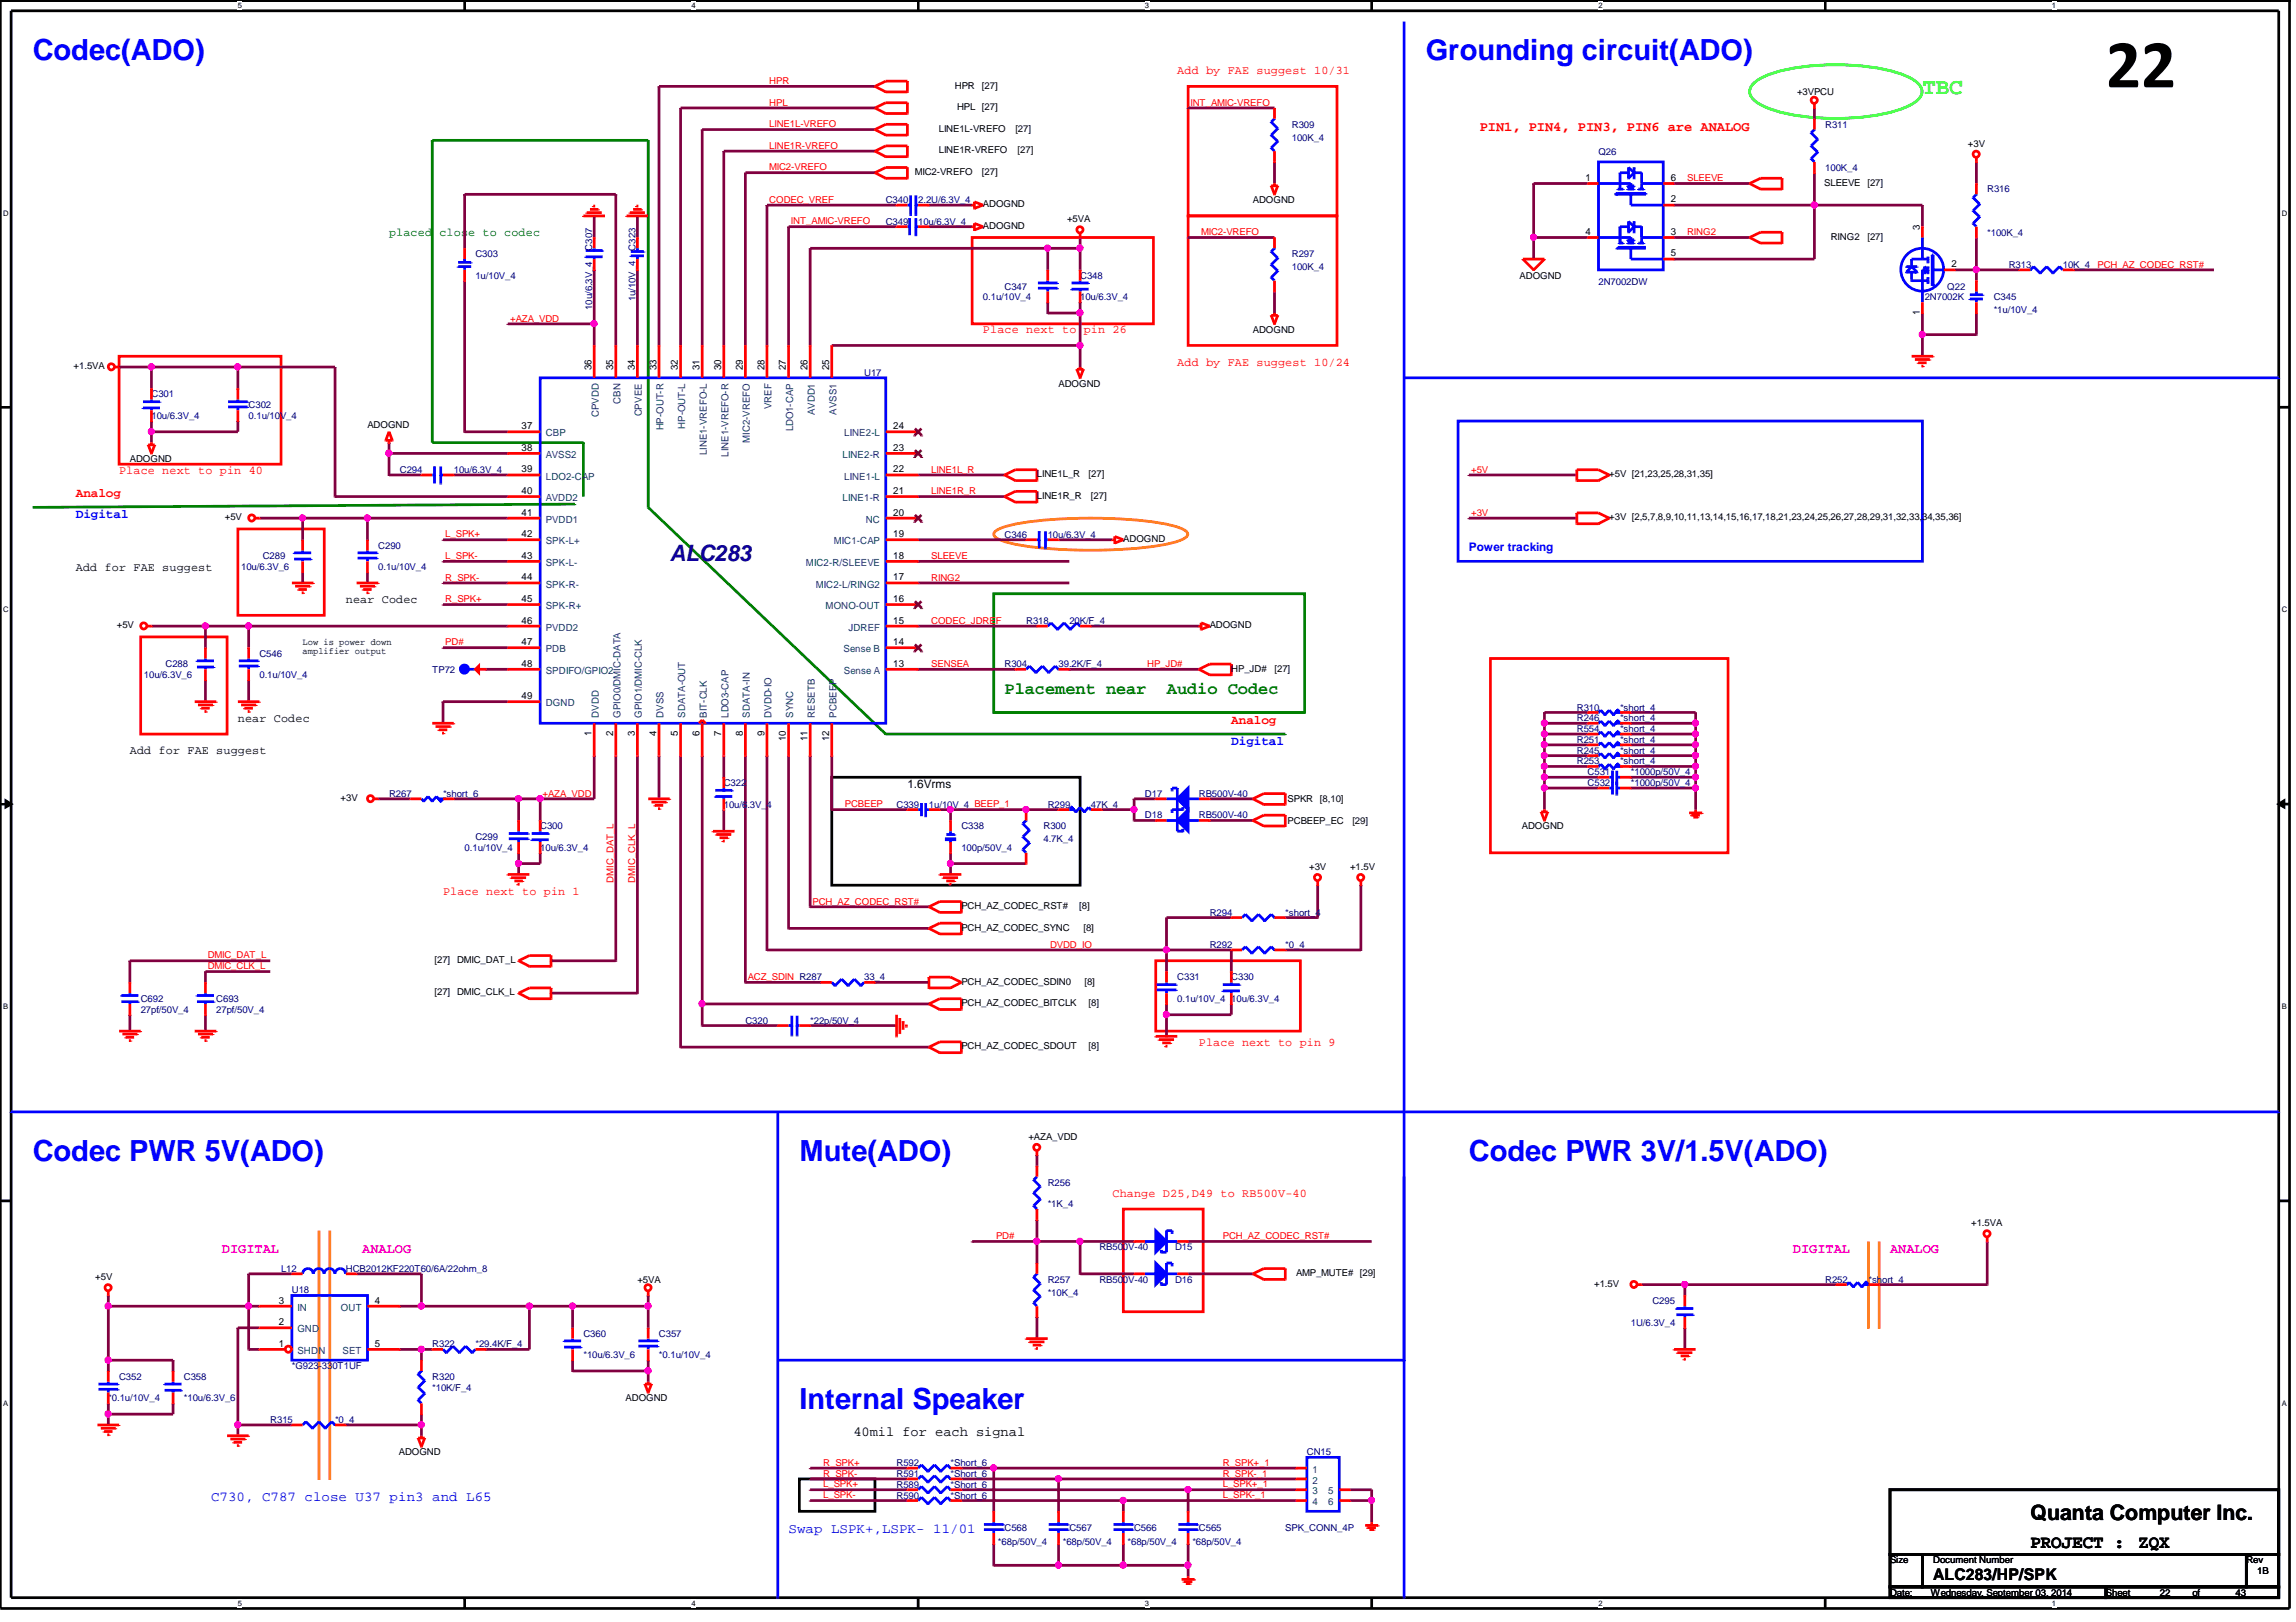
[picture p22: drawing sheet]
<svg xmlns="http://www.w3.org/2000/svg" width="297mm" height="210mm" viewBox="0 0 297 210" stroke-linecap="round" stroke-linejoin="round" font-family="sans-serif">
<defs><g id="words">
<text font-size="8.9" x="272.5" y="11.3">22</text>
<g font-size="3.8" fill="#00f">
<text x="4.2" y="7.7">Codec(ADO)</text>
<text x="184.4" y="7.7">Grounding circuit(ADO)</text>
<text x="4.2" y="150.2">Codec PWR 5V(ADO)</text>
<text x="103.4" y="150.2">Mute(ADO)</text>
<text x="190" y="150.2">Codec PWR 3V/1.5V(ADO)</text>
<text x="103.4" y="182.3">Internal Speaker</text>
</g>
<text font-size="2.9" fill="#0f0" x="248.7" y="12.2">TBC</text>
<text font-size="2.9" fill="#000080" x="86.7" y="72.6">ALC283</text>
<text font-size="2.8" x="262.7" y="196.8">Quanta Computer Inc.</text>
<g font-size="2.4">
<text x="262.7" y="200.3">PROJECT :</text>
<text x="276.6" y="200.3">ZQX</text>
</g>
<g font-size="2.2" fill="#008000">
<text x="130" y="89.8">Placement near</text>
<text x="151" y="89.8">Audio Codec</text>
</g>
<text font-size="2.1" x="250.1" y="204.5">ALC283/HP/SPK</text>
<text font-size="1.8" fill="#f00" x="191.4" y="16.9">PIN1, PIN4, PIN3, PIN6 are ANALOG</text>
<g font-size="1.8" fill="#f0f">
<text x="28.7" y="162.2">DIGITAL</text>
<text x="46.9" y="162.2">ANALOG</text>
<text x="231.9" y="162.2">DIGITAL</text>
<text x="244.5" y="162.2">ANALOG</text>
</g>
<text font-size="1.8" x="110.4" y="185.8">40mil for each signal</text>
<g font-size="1.8" fill="#00f">
<text x="27.3" y="194.2">C730, C787 close U37 pin3 and L65</text>
<text x="102" y="198.4">Swap LSPK+,LSPK- 11/01</text>
</g>
<g font-size="1.7" fill="#f00">
<text x="9.8" y="64.3">Analog</text>
<text x="159.3" y="93.6">Analog</text>
</g>
<g font-size="1.7" fill="#00f">
<text x="9.8" y="67.1">Digital</text>
<text x="159.3" y="96.4">Digital</text>
</g>
<g font-size="1.5" fill="#f00">
<text x="152.3" y="9.6">Add by FAE suggest 10/31</text>
<text x="127.2" y="43.1">Place next to pin 26</text>
<text x="152.3" y="47.3">Add by FAE suggest 10/24</text>
<text x="15.4" y="61.3">Place next to pin 40</text>
<text x="57.3" y="115.8">Place next to pin 1</text>
<text x="155.1" y="135.3">Place next to pin 9</text>
<text x="143.9" y="154.9">Change D25,D49 to RB500V-40</text>
</g>
<text font-size="1.5" fill="#008000" x="50.3" y="30.6">placed close to codec</text>
<text font-size="1.5" fill="#00f" x="190" y="71.3">Power tracking</text>
<g font-size="1.5">
<text x="9.8" y="73.9">Add for FAE suggest</text>
<text x="44.7" y="78.1">near Codec</text>
<text x="30.8" y="93.4">near Codec</text>
<text x="16.8" y="97.6">Add for FAE suggest</text>
<text x="117.4" y="102">1.6Vrms</text>
</g>
<g font-size="1.3">
<text x="205.1" y="23.4">1</text>
<text x="216.2" y="23.4">6</text>
<text x="216.2" y="26.2">2</text>
<text x="248.4" y="29.8" transform="rotate(-90 248.4 29.8)">3</text>
<text x="205.1" y="30.4">4</text>
<text x="216.2" y="33.2">5</text>
<text x="216.2" y="30.4">3</text>
<text x="252.5" y="34.6">2</text>
<text x="248.4" y="40.8" transform="rotate(-90 248.4 40.8)">1</text>
<text x="76.5" y="47.9" transform="rotate(-90 76.5 47.9)">36</text>
<text x="79.3" y="47.9" transform="rotate(-90 79.3 47.9)">35</text>
<text x="82.1" y="47.9" transform="rotate(-90 82.1 47.9)">34</text>
<text x="84.9" y="47.9" transform="rotate(-90 84.9 47.9)">33</text>
<text x="87.7" y="47.9" transform="rotate(-90 87.7 47.9)">32</text>
<text x="90.5" y="47.9" transform="rotate(-90 90.5 47.9)">31</text>
<text x="93.3" y="47.9" transform="rotate(-90 93.3 47.9)">30</text>
<text x="96.1" y="47.9" transform="rotate(-90 96.1 47.9)">29</text>
<text x="98.9" y="47.9" transform="rotate(-90 98.9 47.9)">28</text>
<text x="101.7" y="47.9" transform="rotate(-90 101.7 47.9)">27</text>
<text x="104.5" y="47.9" transform="rotate(-90 104.5 47.9)">26</text>
<text x="107.3" y="47.9" transform="rotate(-90 107.3 47.9)">25</text>
<text x="67.5" y="55.5">37</text>
<text x="67.5" y="58.3">38</text>
<text x="115.6" y="58.3">23</text>
<text x="115.6" y="55.5">24</text>
<text x="67.5" y="61.1">39</text>
<text x="67.5" y="63.9">40</text>
<text x="115.6" y="63.9">21</text>
<text x="115.6" y="61.1">22</text>
<text x="67.5" y="66.7">41</text>
<text x="67.5" y="69.5">42</text>
<text x="115.6" y="69.5">19</text>
<text x="115.6" y="66.7">20</text>
<text x="67.5" y="72.3">43</text>
<text x="67.5" y="75.1">44</text>
<text x="67.5" y="77.9">45</text>
<text x="115.6" y="77.9">16</text>
<text x="115.6" y="75.1">17</text>
<text x="115.6" y="72.3">18</text>
<text x="67.5" y="80.7">46</text>
<text x="67.5" y="83.5">47</text>
<text x="115.6" y="83.5">14</text>
<text x="115.6" y="80.7">15</text>
<text x="67.5" y="86.3">48</text>
<text x="115.6" y="86.3">13</text>
<text x="67.5" y="90.5">49</text>
<text x="76.5" y="95.2" transform="rotate(-90 76.5 95.2)">1</text>
<text x="79.3" y="95.2" transform="rotate(-90 79.3 95.2)">2</text>
<text x="82.1" y="95.2" transform="rotate(-90 82.1 95.2)">3</text>
<text x="84.9" y="95.2" transform="rotate(-90 84.9 95.2)">4</text>
<text x="87.7" y="95.2" transform="rotate(-90 87.7 95.2)">5</text>
<text x="90.5" y="95.2" transform="rotate(-90 90.5 95.2)">6</text>
<text x="93.3" y="95.2" transform="rotate(-90 93.3 95.2)">7</text>
<text x="96.1" y="95.2" transform="rotate(-90 96.1 95.2)">8</text>
<text x="98.9" y="95.2" transform="rotate(-90 98.9 95.2)">9</text>
<text x="101.7" y="95.9" transform="rotate(-90 101.7 95.9)">10</text>
<text x="104.5" y="95.9" transform="rotate(-90 104.5 95.9)">11</text>
<text x="107.3" y="95.9" transform="rotate(-90 107.3 95.9)">12</text>
<text x="36.1" y="168.7">3</text>
<text x="36.1" y="171.5">2</text>
<text x="48.5" y="168.7">4</text>
<text x="36.1" y="174.3">1</text>
<text x="48.5" y="174.3">5</text>
</g>
<g font-size="1.3" fill="#004080">
<text x="77.5" y="54" transform="rotate(-90 77.5 54)">CPVDD</text>
<text x="80.3" y="52.2" transform="rotate(-90 80.3 52.2)">CBN</text>
<text x="83.1" y="53.9" transform="rotate(-90 83.1 53.9)">CPVEE</text>
<text x="99.8" y="53" transform="rotate(-90 99.8 53)">VREF</text>
<text x="105.4" y="53.8" transform="rotate(-90 105.4 53.8)">AVDD1</text>
<text x="108.2" y="53.7" transform="rotate(-90 108.2 53.7)">AVSS1</text>
<text x="70.6" y="56.5">CBP</text>
<text x="70.6" y="59.3">AVSS2</text>
<text x="85.8" y="55.7" transform="rotate(-90 85.8 55.7)">HP-OUT-R</text>
<text x="88.6" y="55.5" transform="rotate(-90 88.6 55.5)">HP-OUT-L</text>
<text x="91.4" y="58.9" transform="rotate(-90 91.4 58.9)">LINE1-VREFO-L</text>
<text x="94.2" y="59.1" transform="rotate(-90 94.2 59.1)">LINE1-VREFO-R</text>
<text x="97" y="57.3" transform="rotate(-90 97 57.3)">MIC2-VREFO</text>
<text x="102.6" y="55.8" transform="rotate(-90 102.6 55.8)">LDO1-CAP</text>
<text x="109" y="59.3">LINE2-R</text>
<text x="109.2" y="56.5">LINE2-L</text>
<text x="70.6" y="62.1">LDO2-CAP</text>
<text x="70.6" y="64.9">AVDD2</text>
<text x="109" y="64.9">LINE1-R</text>
<text x="109.2" y="62.1">LINE1-L</text>
<text x="70.6" y="67.6">PVDD1</text>
<text x="70.6" y="70.4">SPK-L+</text>
<text x="107.9" y="70.4">MIC1-CAP</text>
<text x="112" y="67.6">NC</text>
<text x="70.6" y="73.2">SPK-L-</text>
<text x="70.6" y="76">SPK-R-</text>
<text x="104.3" y="73.2">MIC2-R/SLEEVE</text>
<text x="105.5" y="76">MIC2-L/RING2</text>
<text x="70.6" y="78.8">SPK-R+</text>
<text x="70.6" y="81.6">PVDD2</text>
<text x="106.8" y="78.8">MONO-OUT</text>
<text x="109.8" y="81.6">JDREF</text>
<text x="70.6" y="87.2">SPDIFO/GPIO2</text>
<text x="70.6" y="84.4">PDB</text>
<text x="109.1" y="84.4">Sense B</text>
<text x="109.2" y="87.2">Sense A</text>
<text x="70.6" y="91.4">DGND</text>
<text x="77.5" y="92.9" transform="rotate(-90 77.5 92.9)">DVDD</text>
<text x="80.3" y="92.9" transform="rotate(-90 80.3 92.9)">GPIO0/DMIC-DATA</text>
<text x="83.1" y="92.9" transform="rotate(-90 83.1 92.9)">GPIO1/DMIC-CLK</text>
<text x="85.8" y="92.9" transform="rotate(-90 85.8 92.9)">DVSS</text>
<text x="88.6" y="92.9" transform="rotate(-90 88.6 92.9)">SDATA-OUT</text>
<text x="91.4" y="92.9" transform="rotate(-90 91.4 92.9)">BIT-CLK</text>
<text x="94.2" y="92.9" transform="rotate(-90 94.2 92.9)">LDO3-CAP</text>
<text x="97" y="92.9" transform="rotate(-90 97 92.9)">SDATA-IN</text>
<text x="99.8" y="92.9" transform="rotate(-90 99.8 92.9)">DVDD-IO</text>
<text x="102.6" y="92.9" transform="rotate(-90 102.6 92.9)">SYNC</text>
<text x="105.4" y="92.9" transform="rotate(-90 105.4 92.9)">RESETB</text>
<text x="108.2" y="92.9" transform="rotate(-90 108.2 92.9)">PCBEEP</text>
<text x="38.5" y="169.6">IN</text>
<text x="38.5" y="172.4">GND</text>
<text x="44.1" y="169.6">OUT</text>
<text x="38.5" y="175.2">SHDN</text>
<text x="44.3" y="175.2">SET</text>
<text x="169.8" y="190.6">1</text>
<text x="169.8" y="192">2</text>
<text x="169.8" y="193.4">3</text>
<text x="169.8" y="194.8">4</text>
<text x="171.8" y="193.4">5</text>
<text x="171.8" y="194.8">6</text>
</g>
<g font-size="1.2" fill="#f00">
<text x="99.5" y="10.9">HPR</text>
<text x="99.5" y="13.7">HPL</text>
<text x="99.5" y="16.5">LINE1L-VREFO</text>
<text x="154" y="13.7">INT_AMIC-VREFO</text>
<text x="99.5" y="19.3">LINE1R-VREFO</text>
<text x="99.5" y="22.1">MIC2-VREFO</text>
<text x="218.3" y="23.5">SLEEVE</text>
<text x="99.5" y="26.2">CODEC_VREF</text>
<text x="102.3" y="29">INT_AMIC-VREFO</text>
<text x="155.4" y="30.4">MIC2-VREFO</text>
<text x="218.3" y="30.4">RING2</text>
<text x="271.4" y="34.6">PCH_AZ_CODEC_RST#</text>
<text x="66" y="41.6">+AZA_VDD</text>
<text x="120.5" y="61.2">LINE1L_R</text>
<text x="120.5" y="64">LINE1R_R</text>
<text x="190.3" y="61.2">+5V</text>
<text x="57.6" y="69.6">L_SPK+</text>
<text x="190.3" y="66.8">+3V</text>
<text x="57.6" y="77.9">R_SPK+</text>
<text x="57.6" y="75.1">R_SPK-</text>
<text x="57.6" y="72.3">L_SPK-</text>
<text x="120.5" y="75.1">RING2</text>
<text x="120.5" y="72.3">SLEEVE</text>
<text x="57.6" y="83.5">PD#</text>
<text x="120.5" y="80.7">CODEC_JDREF</text>
<text x="120.5" y="86.3">SENSEA</text>
<text x="148.4" y="86.3">HP_JD#</text>
<text x="70.2" y="103.1">+AZA_VDD</text>
<text x="109.3" y="104.5">PCBEEP</text>
<text x="79.4" y="114.3" transform="rotate(-90 79.4 114.3)">DMIC_DAT_L</text>
<text x="82.2" y="114.3" transform="rotate(-90 82.2 114.3)">DMIC_CLK_L</text>
<text x="105.1" y="117.1">PCH_AZ_CODEC_RST#</text>
<text x="26.9" y="125.4">DMIC_CLK_L</text>
<text x="26.9" y="124">DMIC_DAT_L</text>
<text x="135.8" y="122.6">DVDD_IO</text>
<text x="96.7" y="126.8">ACZ_SDIN R287</text>
<text x="128.9" y="160.4">PD#</text>
<text x="158.2" y="160.4">PCH_AZ_CODEC_RST#</text>
<text x="106.5" y="191.1">R_SPK-</text>
<text x="106.5" y="189.7">R_SPK+</text>
<text x="158.2" y="189.7">R_SPK+_1</text>
<text x="158.2" y="191.1">R_SPK-_1</text>
<text x="106.5" y="192.5">L_SPK+</text>
<text x="106.5" y="193.9">L_SPK-</text>
<text x="158.2" y="192.5">L_SPK+_1</text>
<text x="158.2" y="193.9">L_SPK-_1</text>
</g>
<g font-size="1.2">
<text x="123.5" y="11.5">HPR</text>
<text x="127" y="11.5">[27]</text>
<text x="121.5" y="17.1">LINE1L-VREFO</text>
<text x="123.8" y="14.3">HPL [27]</text>
<text x="131.4" y="17.1">[27]</text>
<text x="232.5" y="12.3">+3VPCU</text>
<text x="118.4" y="22.6">MIC2-VREFO</text>
<text x="121.5" y="19.9">LINE1R-VREFO</text>
<text x="127" y="22.6">[27]</text>
<text x="131.7" y="19.9">[27]</text>
<text x="254.6" y="19">+3V</text>
<text x="127.2" y="26.8">ADOGND</text>
<text x="127.2" y="29.6">ADOGND</text>
<text x="138" y="28.8">+5VA</text>
<text x="162.1" y="26.3">ADOGND</text>
<text x="236" y="24">SLEEVE</text>
<text x="241.6" y="24">[27]</text>
<text x="236.9" y="31">RING2</text>
<text x="241.6" y="31">[27]</text>
<text x="196.6" y="36.1">ADOGND</text>
<text x="9.5" y="47.8">+1.5VA</text>
<text x="162.1" y="43.1">ADOGND</text>
<text x="136.9" y="50">ADOGND</text>
<text x="16.8" y="59.8">ADOGND</text>
<text x="47.5" y="55.3">ADOGND</text>
<text x="134.2" y="61.8">LINE1L_R</text>
<text x="134.2" y="64.6">LINE1R_R</text>
<text x="140.8" y="61.8">[27]</text>
<text x="141.1" y="64.6">[27]</text>
<text x="208.2" y="61.8">+5V [21,23,25,28,31,35]</text>
<text x="29.1" y="67.4">+5V</text>
<text x="145.3" y="70.1">ADOGND</text>
<text x="208.2" y="67.4">+3V [2,5,7,8,9,10,11,13,14,15,16,17,18,21,23,24,25,26,27,28,29,31,32,33,34,35,36]</text>
<text x="15.1" y="81.3">+5V</text>
<text x="39.2" y="83.4">Low is power down</text>
<text x="156.5" y="81.3">ADOGND</text>
<text x="39.2" y="84.7">amplifier output</text>
<text x="159.3" y="86.9">HP_JD#</text>
<text x="164.9" y="86.9">[27]</text>
<text x="44.1" y="103.7">+3V</text>
<text x="166.6" y="103.8">SPKR</text>
<text x="166.6" y="106.6">PCBEEP_EC</text>
<text x="170.8" y="103.8">[8,10]</text>
<text x="175" y="106.6">[29]</text>
<text x="196.9" y="107.3">ADOGND</text>
<text x="169.4" y="112.6">+3V</text>
<text x="174.7" y="112.6">+1.5V</text>
<text x="124.4" y="117.6">PCH_AZ_CODEC_RST#</text>
<text x="139.6" y="117.6">[8]</text>
<text x="56.2" y="124.6">[27]</text>
<text x="59.1" y="124.6">DMIC_DAT_L</text>
<text x="124.4" y="120.4">PCH_AZ_CODEC_SYNC</text>
<text x="140.2" y="120.4">[8]</text>
<text x="56.2" y="128.8">[27]</text>
<text x="59.1" y="128.8">DMIC_CLK_L</text>
<text x="124.4" y="130.2">PCH_AZ_CODEC_BITCLK</text>
<text x="124.4" y="127.4">PCH_AZ_CODEC_SDIN0</text>
<text x="140.3" y="127.4">[8]</text>
<text x="140.8" y="130.2">[8]</text>
<text x="124.4" y="135.8">PCH_AZ_CODEC_SDOUT</text>
<text x="140.8" y="135.8">[8]</text>
<text x="133.1" y="147.5">+AZA_VDD</text>
<text x="255" y="158.7">+1.5VA</text>
<text x="12.3" y="165.7">+5V</text>
<text x="82.5" y="166">+5VA</text>
<text x="167.7" y="165.1">AMP_MUTE# [29]</text>
<text x="206.2" y="166.5">+1.5V</text>
<text x="80.9" y="181.4">ADOGND</text>
<text x="51.6" y="188.3">ADOGND</text>
<text x="244.5" y="202.3">Size</text>
<text x="250.1" y="202.3">Document Number</text>
<text x="290.6" y="202.3">Rev</text>
<text x="292" y="203.7">1B</text>
<text x="244.5" y="206.5">Date:</text>
<text x="249.8" y="206.5">Wednesday, September 03, 2014</text>
<text x="272.5" y="206.5">Sheet</text>
<text x="279.4" y="206.5">22</text>
<text x="283.6" y="206.5">of</text>
<text x="289.2" y="206.5">43</text>
</g>
<g font-size="1.2" fill="#000080">
<text x="167.1" y="16.5">R309</text>
<text x="236.1" y="16.5">R311</text>
<text x="167.1" y="18.2">100K_4</text>
<text x="206.8" y="20">Q26</text>
<text x="236.1" y="22.1">100K_4</text>
<text x="114.6" y="29.1">C349</text>
<text x="114.6" y="26.3">C340</text>
<text x="118.8" y="29.1">10u/6.3V_4</text>
<text x="118.8" y="26.3">2.2U/6.3V_4</text>
<text x="257.1" y="24.9">R316</text>
<text x="61.5" y="33.3">C303</text>
<text x="76.6" y="32.4" transform="rotate(-90 76.6 32.4)">C307</text>
<text x="82.2" y="32.4" transform="rotate(-90 82.2 32.4)">C323</text>
<text x="167.1" y="33.3">R297</text>
<text x="167.1" y="35">100K_4</text>
<text x="257.1" y="30.5">*100K_4</text>
<text x="259.9" y="34.7">R313</text>
<text x="266.9" y="34.7">10K_4</text>
<text x="61.5" y="36.1">1u/10V_4</text>
<text x="76.6" y="40.1" transform="rotate(-90 76.6 40.1)">10u/6.3V_4</text>
<text x="82.2" y="39" transform="rotate(-90 82.2 39)">1u/10V_4</text>
<text x="127.2" y="38.9">0.1u/10V_4</text>
<text x="130" y="37.5">C347</text>
<text x="139.7" y="36.1">C348</text>
<text x="139.7" y="38.9">10u/6.3V_4</text>
<text x="206.8" y="36.9">2N7002DW</text>
<text x="249" y="38.9">2N7002K</text>
<text x="251.9" y="37.5">Q22</text>
<text x="257.9" y="38.9">C345</text>
<text x="257.9" y="40.6">*1u/10V_4</text>
<text x="19.6" y="51.4">C301</text>
<text x="32.2" y="52.8">C302</text>
<text x="111.8" y="48.6">U17</text>
<text x="19.6" y="54.2">10u/6.3V_4</text>
<text x="32.2" y="54.2">0.1u/10V_4</text>
<text x="51.7" y="61.2">C294</text>
<text x="58.7" y="61.2">10u/6.3V_4</text>
<text x="48.9" y="71">C290</text>
<text x="130" y="69.6">C346</text>
<text x="135.5" y="69.6">10u/6.3V_4</text>
<text x="31.2" y="73.8">10u/6.3V_6</text>
<text x="34" y="72.4">C289</text>
<text x="48.9" y="73.8">0.1u/10V_4</text>
<text x="132.8" y="80.8">R318</text>
<text x="138.3" y="80.8">20K/F_4</text>
<text x="18.6" y="87.8">10u/6.3V_6</text>
<text x="21.4" y="86.4">C288</text>
<text x="33.6" y="85">C546</text>
<text x="33.6" y="87.8">0.1u/10V_4</text>
<text x="55.9" y="87.1">TP72</text>
<text x="130" y="86.4">R304</text>
<text x="136.9" y="86.4">39.2K/F_4</text>
<text x="204" y="91.9">R310</text>
<text x="204" y="93.3">R246</text>
<text x="204" y="94.7">R554</text>
<text x="209.6" y="91.9">*short_4</text>
<text x="209.6" y="93.3">*short_4</text>
<text x="209.6" y="94.7">*short_4</text>
<text x="93.6" y="101.7">C322</text>
<text x="204" y="96.1">R251</text>
<text x="204" y="97.5">R245</text>
<text x="204" y="98.9">R253</text>
<text x="205.4" y="101.7">C532</text>
<text x="205.4" y="100.3">C531</text>
<text x="209.6" y="96.1">*short_4</text>
<text x="209.6" y="97.5">*short_4</text>
<text x="209.6" y="98.9">*short_4</text>
<text x="211" y="101.7">*1000p/50V_4</text>
<text x="211" y="100.3">*1000p/50V_4</text>
<text x="50.3" y="103.1">R267</text>
<text x="57.3" y="103.1">*short_6</text>
<text x="69.9" y="107.3">C300</text>
<text x="93.6" y="104.5">10u/6.3V_4</text>
<text x="116" y="104.5">C339</text>
<text x="120.2" y="104.5">1u/10V_4 BEEP_1</text>
<text x="124.4" y="107.3">C338</text>
<text x="135" y="107.3">R300</text>
<text x="135.5" y="104.5">R299</text>
<text x="141.1" y="104.5">47K_4</text>
<text x="148.1" y="105.9">D18</text>
<text x="148.1" y="103.1">D17</text>
<text x="155.1" y="105.9">RB500V-40</text>
<text x="155.1" y="103.1">RB500V-40</text>
<text x="60.1" y="110.1">0.1u/10V_4</text>
<text x="61.5" y="108.7">C299</text>
<text x="69.9" y="110.1">10u/6.3V_4</text>
<text x="124.4" y="110.1">100p/50V_4</text>
<text x="135" y="109">4.7K_4</text>
<text x="156.5" y="118.5">R294</text>
<text x="166.3" y="118.5">*short_4</text>
<text x="156.5" y="122.7">R292</text>
<text x="166.3" y="122.7">*0_4</text>
<text x="18.2" y="129.7">C692</text>
<text x="18.2" y="131.1">27pf/50V_4</text>
<text x="28" y="129.7">C693</text>
<text x="28" y="131.1">27pf/50V_4</text>
<text x="111.8" y="126.9">33_4</text>
<text x="152.3" y="126.9">C331</text>
<text x="152.3" y="129.7">0.1u/10V_4</text>
<text x="159.3" y="126.9">C330</text>
<text x="159.3" y="129.7">10u/6.3V_4</text>
<text x="96.4" y="132.5">C320</text>
<text x="104.8" y="132.5">*22p/50V_4</text>
<text x="135.5" y="153.4">R256</text>
<text x="135.5" y="156.2">*1K_4</text>
<text x="142.2" y="161.8">RB500V-40</text>
<text x="152" y="161.8">D15</text>
<text x="36.4" y="164.6">L12</text>
<text x="37.8" y="167.4">U18</text>
<text x="44.7" y="164.6">HCB2012KF220T60/6A/22ohm_8</text>
<text x="135.5" y="166">R257</text>
<text x="135.5" y="167.7">*10K_4</text>
<text x="142.2" y="166">RB500V-40</text>
<text x="152" y="166">D16</text>
<text x="236.1" y="166">R252</text>
<text x="241.7" y="166">*short_4</text>
<text x="75.5" y="173">C360</text>
<text x="85.3" y="173">C357</text>
<text x="211" y="171.6">1U/6.3V_4</text>
<text x="213.8" y="168.8">C295</text>
<text x="15.4" y="178.6">C352</text>
<text x="23.8" y="178.6">C358</text>
<text x="37.8" y="177.2">*G923-330T1UF</text>
<text x="55.9" y="178.6">R320</text>
<text x="55.9" y="180">*10K/F_4</text>
<text x="55.9" y="174.4">R322</text>
<text x="61.5" y="174.4">*29.4K/F_4</text>
<text x="75.5" y="175.8">*10u/6.3V_6</text>
<text x="85.3" y="175.8">*0.1u/10V_4</text>
<text x="14" y="181.4">*0.1u/10V_4</text>
<text x="23.8" y="181.4">*10u/6.3V_6</text>
<text x="35" y="184.1">R315</text>
<text x="43.3" y="184.1">*0_4</text>
<text x="116" y="189.7">R592</text>
<text x="116" y="191.1">R591</text>
<text x="123" y="189.7">*Short_6</text>
<text x="123" y="191.1">*Short_6</text>
<text x="169.1" y="188.3">CN15</text>
<text x="116" y="192.5">R589</text>
<text x="116" y="193.9">R590</text>
<text x="123" y="192.5">*Short_6</text>
<text x="123" y="193.9">*Short_6</text>
<text x="129.1" y="199.9">*68p/50V_4</text>
<text x="130" y="198.1">C568</text>
<text x="137.5" y="199.9">*68p/50V_4</text>
<text x="138.3" y="198.1">C567</text>
<text x="145.9" y="199.9">*68p/50V_4</text>
<text x="146.7" y="198.1">C566</text>
<text x="154.3" y="199.9">*68p/50V_4</text>
<text x="155.1" y="198.1">C565</text>
<text x="166.3" y="198.1">SPK_CONN_4P</text>
</g>
<g font-size="1">
<text x="30.8" y="1.1">5</text>
<text x="89.4" y="1.1">4</text>
<text x="148.1" y="1.1">3</text>
<text x="206.8" y="1.1">2</text>
<text x="265.5" y="1.1">1</text>
<text x=".4" y="27.9">D</text>
<text x="295.2" y="27.9">D</text>
<text x=".4" y="79.2">C</text>
<text x="295.2" y="79.2">C</text>
<text x=".4" y="130.6">B</text>
<text x="295.2" y="130.6">B</text>
<text x=".4" y="181.9">A</text>
<text x="295.2" y="181.9">A</text>
<text x="30.8" y="207.8">5</text>
<text x="89.4" y="207.8">4</text>
<text x="148.1" y="207.8">3</text>
<text x="206.8" y="207.8">2</text>
<text x="265.5" y="207.8">1</text>
</g>
</g></defs>
<path d="M0 0h296.2" fill="none" stroke="#000" stroke-width="1.1"/>
<path d="M0 0v208.2h296.2v-208.2M1.4 1.4h293.4v205.4h-293.4z" fill="none" stroke="#000" stroke-width=".35"/>
<g fill="#fff">
<path d="M30.8 .2h.5v1.1h-.5z"/>
<path d="M30.8 206.9h.5v1.1h-.5z"/>
</g>
<path d="M60.1 0v1.4M60.1 206.8v1.4" fill="none" stroke="#000" stroke-width=".35"/>
<g fill="#fff">
<path d="M89.4 .2h.6v1.1h-.6z"/>
<path d="M89.4 206.9h.6v1.1h-.6z"/>
</g>
<path d="M118.8 0v1.4M118.8 206.8v1.4" fill="none" stroke="#000" stroke-width=".35"/>
<g fill="#fff">
<path d="M148.1 .2h.6v1.1h-.6z"/>
<path d="M148.1 206.9h.6v1.1h-.6z"/>
</g>
<path d="M177.5 0v1.4M177.5 206.8v1.4" fill="none" stroke="#000" stroke-width=".35"/>
<g fill="#fff">
<path d="M206.8 .2h.5v1.1h-.5z"/>
<path d="M206.8 206.9h.5v1.1h-.5z"/>
</g>
<path d="M236.1 0v1.4M236.1 206.8v1.4" fill="none" stroke="#000" stroke-width=".35"/>
<g fill="#fff">
<path d="M265.5 .2h.5v1.1h-.5z"/>
<path d="M265.5 206.9h.5v1.1h-.5z"/>
<path d="M.4 27.1h.7v1.1h-.7z"/>
<path d="M295.2 27.1h.7v1.1h-.7z"/>
<path d="M.4 78.4h.7v1.1h-.7z"/>
<path d="M295.2 78.4h.7v1.1h-.7z"/>
</g>
<path d="M0 52.7h1.4M294.8 52.7h1.4" fill="none" stroke="#000" stroke-width=".35"/>
<g fill="#fff">
<path d="M.4 129.7h.7v1.1h-.7z"/>
<path d="M295.2 129.7h.6v1.1h-.6z"/>
</g>
<path d="M0 104.1h1.4M.8 103.6l.6 .5-.6 .3zM294.8 104.1l.7-.5v.8zM294.8 104.1h1.4" fill="none" stroke="#000" stroke-width=".35"/>
<path d="M.8 103.6l.6 .5-.6 .3zM294.8 104.1l.7-.5v.8z" fill="#000"/>
<g fill="#fff">
<path d="M.4 181.1h.7v1.1h-.7z"/>
<path d="M295.2 181.1h.6v1.1h-.6z"/>
</g>
<path d="M107.6 100.6h32.1v14h-32.1zM0 155.4h1.4M294.8 155.4h1.4M103.4 191.4h9.8v4.2h-9.8z" fill="none" stroke="#000" stroke-width=".35"/>
<path d="M181.6 2.8v204M181.6 48.9h113.2M188.6 54.5h60.1v18.1h-60.1zM1.4 143.9h293.4M100.6 143.9v62.9M100.6 176h81" fill="none" stroke="#00f" stroke-width=".35"/>
<path d="M153.7 11.2h19.3v16.7h-19.3zM125.8 30.7h23.4v11.2h-23.4zM153.7 27.9h19.3v16.8h-19.3zM15.4 46.1h21v14h-21zM30.8 68.5h11.1v11.1h-11.1zM18.2 82.4h11.2v12.6h-11.2zM192.8 85.2h30.8v25.2h-30.8zM149.5 124.3h18.7v9.1h-18.7zM145.3 156.5h10.4v13.3h-10.4z" fill="none" stroke="#f00" stroke-width=".35"/>
<path d="M128.7 68.8a5.1 5.1 0 0 1 2.5-.9 61.5 61.5 0 0 1 19.8 0 5.1 5.1 0 0 1 2.6 .9l.1 .3-.1 .3a5.1 5.1 0 0 1-2.6 1 61.5 61.5 0 0 1-19.8 0 5.1 5.1 0 0 1-2.5-1l-.1-.3zM41.3 159.3v32.1M42.7 159.3v32.1M241.7 160.7v11.1M243.1 160.7v11.1" fill="none" stroke="#ff8000" stroke-width=".35"/>
<path d="M74.4 65.2l-70.2 .5M75.5 64.3v-7h-19.6v-39.1h28v47.5l30.7 29.3h51.7M128.6 76.8h40.2v15.4h-40.2z" fill="none" stroke="#008000" stroke-width=".35"/>
<path d="M226.8 10.8a7.5 7.5 0 0 1 3.4-1.6 31.4 31.4 0 0 1 15.7 .4 4.5 4.5 0 0 1 2.6 1.7 1.57 1.57 0 0 1-.9 2 16.3 16.3 0 0 1-6.9 1.9 29.4 29.4 0 0 1-11.6-1.1 4.5 4.5 0 0 1-2.6-1.7l-.1-.5 .1-.6z" fill="none" stroke="#0f0" stroke-width=".35"/>
<path d="M134.2 149.5v1.4M134.2 157.9v2.8M125.8 160.7h13.9M153.7 160.7h23.8" fill="none" stroke="#800040" stroke-width=".35"/>
<circle cx="134.1" cy="160.6" r=".29" fill="#f0f"/>
<circle cx="134.1" cy="160.6" r=".29" fill="none" stroke="#f0f" stroke-width=".35"/>
<path d="M134.2 160.7v2.7M134.2 170.4v2.8M128.6 190h39.1" fill="none" stroke="#800040" stroke-width=".35"/>
<circle cx="128.5" cy="190" r=".29" fill="#f0f"/>
<circle cx="128.5" cy="190" r=".29" fill="none" stroke="#f0f" stroke-width=".35"/>
<path d="M128.6 199.8v2.8h16.7M136.9 191.4v4.2M136.9 199.8v2.8M153.7 199.8v4.2" fill="none" stroke="#800040" stroke-width=".35"/>
<circle cx="136.9" cy="202.5" r=".29" fill="#f0f"/>
<circle cx="136.9" cy="202.5" r=".29" fill="none" stroke="#f0f" stroke-width=".35"/>
<path d="M136.9 191.4h30.8" fill="none" stroke="#800040" stroke-width=".35"/>
<circle cx="136.9" cy="191.4" r=".29" fill="#f0f"/>
<circle cx="136.9" cy="191.4" r=".29" fill="none" stroke="#f0f" stroke-width=".35"/>
<path d="M174.7 192.8h2.8v4.2M174.7 194.2h2.8" fill="none" stroke="#800040" stroke-width=".35"/>
<circle cx="177.4" cy="194.2" r=".29" fill="#f0f"/>
<circle cx="177.4" cy="194.2" r=".29" fill="none" stroke="#f0f" stroke-width=".35"/>
<path d="M198.4 30.7h7M205.4 23.7h-7v9.8M216.6 23.7h9.8M216.6 30.7h9.8M128.6 190v5.6" fill="none" stroke="#800040" stroke-width=".35"/>
<circle cx="198.4" cy="30.7" r=".29" fill="#f0f"/>
<circle cx="198.4" cy="30.7" r=".29" fill="none" stroke="#f0f" stroke-width=".35"/>
<path d="M216.6 26.5h32.1M234.7 26.5v7h-18.1" fill="none" stroke="#800040" stroke-width=".35"/>
<circle cx="234.7" cy="26.5" r=".29" fill="#f0f"/>
<circle cx="234.7" cy="26.5" r=".29" fill="none" stroke="#f0f" stroke-width=".35"/>
<path d="M234.7 14v1.4M234.7 22.4v4.1M248.7 26.5v2.8M255.7 34.9h5.6M268.3 34.9h18.1M248.7 43.3v2.8" fill="none" stroke="#800040" stroke-width=".35"/>
<circle cx="255.7" cy="34.9" r=".29" fill="#f0f"/>
<circle cx="255.7" cy="34.9" r=".29" fill="none" stroke="#f0f" stroke-width=".35"/>
<path d="M252.9 34.9h2.8M255.7 21v2.7M255.7 30.7v5.6M255.7 40.5v2.8h-7" fill="none" stroke="#800040" stroke-width=".35"/>
<circle cx="248.7" cy="43.3" r=".29" fill="#f0f"/>
<circle cx="248.7" cy="43.3" r=".29" fill="none" stroke="#f0f" stroke-width=".35"/>
<path d="M19.6 55.9h11.2M248.7 40.5v2.8M212.4 166.2h5.6v1.4M218 171.8v2.8M257.1 160.7v5.5h-14M104.8 191.4h12.6M104.8 190h12.6" fill="none" stroke="#800040" stroke-width=".35"/>
<circle cx="19.6" cy="55.9" r=".29" fill="#f0f"/>
<circle cx="19.6" cy="55.9" r=".29" fill="none" stroke="#f0f" stroke-width=".35"/>
<path d="M15.4 47.5h15.4M19.6 47.5v2.8M19.6 55.9v1.4" fill="none" stroke="#800040" stroke-width=".35"/>
<circle cx="19.6" cy="47.5" r=".29" fill="#f0f"/>
<circle cx="19.6" cy="47.5" r=".29" fill="none" stroke="#f0f" stroke-width=".35"/>
<path d="M43.3 47.5h-12.5v2.8" fill="none" stroke="#800040" stroke-width=".35"/>
<circle cx="30.7" cy="47.5" r=".29" fill="#f0f"/>
<circle cx="30.7" cy="47.5" r=".29" fill="none" stroke="#f0f" stroke-width=".35"/>
<path d="M19.6 54.5v1.4M30.8 54.5v1.4M43.3 47.5v16.8h22.4M50.3 57.3v1.4h15.4" fill="none" stroke="#800040" stroke-width=".35"/>
<circle cx="50.3" cy="58.6" r=".29" fill="#f0f"/>
<circle cx="50.3" cy="58.6" r=".29" fill="none" stroke="#f0f" stroke-width=".35"/>
<path d="M60.1 32.1v-7h19.6v19.6M60.1 36.3v19.6h5.6M76.9 27.9v2.8M50.3 58.7v2.8h4.2M65.7 41.9h11.2M58.7 61.5h7" fill="none" stroke="#800040" stroke-width=".35"/>
<circle cx="76.8" cy="41.9" r=".29" fill="#f0f"/>
<circle cx="76.8" cy="41.9" r=".29" fill="none" stroke="#f0f" stroke-width=".35"/>
<path d="M82.5 27.9v2.8M82.5 34.9v9.8M120.2 26.5h5.6M76.9 41.9v2.8M33.6 67.1h5.6M47.5 67.1v2.7M118.8 61.5h11.2M118.8 64.3h11.2M118.8 69.8h14M136.9 69.8h7" fill="none" stroke="#800040" stroke-width=".35"/>
<circle cx="39.1" cy="67" r=".29" fill="#f0f"/>
<circle cx="39.1" cy="67" r=".29" fill="none" stroke="#f0f" stroke-width=".35"/>
<g fill="none" stroke="#800040" stroke-width=".35">
<path d="M113.2 11.2h-27.9v33.5M113.2 14h-25.2v30.7M113.2 19.6h-19.6v25.1M113.2 16.8h-22.4v27.9M76.9 34.9v7M113.2 22.4h-16.8v22.3M116 26.5h-16.8v18.2M116 29.3h-14v15.4M120.2 29.3h5.6M135.5 34.9v-2.8h4.2v2.8M139.7 39.1v1.4h-4.2M139.7 44.7v2.8"/>
<path d="M47.5 74v1.4M62.9 86.6h2.8"/>
</g>
<circle cx="139.7" cy="40.5" r=".29" fill="#f0f"/>
<circle cx="139.7" cy="40.5" r=".29" fill="none" stroke="#f0f" stroke-width=".35"/>
<path d="M104.8 32.1v12.6M135.5 39.1v1.4M139.7 30.7v1.4" fill="none" stroke="#800040" stroke-width=".35"/>
<circle cx="139.7" cy="32.1" r=".29" fill="#f0f"/>
<circle cx="139.7" cy="32.1" r=".29" fill="none" stroke="#f0f" stroke-width=".35"/>
<path d="M104.8 32.1h30.7" fill="none" stroke="#800040" stroke-width=".35"/>
<circle cx="135.5" cy="32.1" r=".29" fill="#f0f"/>
<circle cx="135.5" cy="32.1" r=".29" fill="none" stroke="#f0f" stroke-width=".35"/>
<path d="M107.6 44.7h32.1" fill="none" stroke="#800040" stroke-width=".35"/>
<circle cx="139.7" cy="44.7" r=".29" fill="#f0f"/>
<circle cx="139.7" cy="44.7" r=".29" fill="none" stroke="#f0f" stroke-width=".35"/>
<path d="M139.7 40.5v4.2M19.6 81h7M57.3 83.8h8.4" fill="none" stroke="#800040" stroke-width=".35"/>
<circle cx="26.6" cy="81" r=".29" fill="#f0f"/>
<circle cx="26.6" cy="81" r=".29" fill="none" stroke="#f0f" stroke-width=".35"/>
<path d="M219.4 100.6v1.4" fill="none" stroke="#800040" stroke-width=".35"/>
<circle cx="219.3" cy="100.6" r=".29" fill="#f0f"/>
<circle cx="219.3" cy="100.6" r=".29" fill="none" stroke="#f0f" stroke-width=".35"/>
<path d="M199.8 92.2h5.6M205.4 95h-5.6v2.8M211 97.8h8.4M211 92.2h8.4M219.4 99.2v1.4M199.8 102v2.8" fill="none" stroke="#800040" stroke-width=".35"/>
<circle cx="199.8" cy="95" r=".29" fill="#f0f"/>
<circle cx="199.8" cy="95" r=".29" fill="none" stroke="#f0f" stroke-width=".35"/>
<path d="M199.8 93.6h5.6" fill="none" stroke="#800040" stroke-width=".35"/>
<circle cx="199.8" cy="93.6" r=".29" fill="#f0f"/>
<circle cx="199.8" cy="93.6" r=".29" fill="none" stroke="#f0f" stroke-width=".35"/>
<path d="M199.8 92.2v1.4M211 95h8.4M219.4 96.4v1.4" fill="none" stroke="#800040" stroke-width=".35"/>
<circle cx="219.3" cy="97.8" r=".29" fill="#f0f"/>
<circle cx="219.3" cy="97.8" r=".29" fill="none" stroke="#f0f" stroke-width=".35"/>
<path d="M219.4 95v1.4" fill="none" stroke="#800040" stroke-width=".35"/>
<circle cx="219.3" cy="96.4" r=".29" fill="#f0f"/>
<circle cx="219.3" cy="96.4" r=".29" fill="none" stroke="#f0f" stroke-width=".35"/>
<circle cx="219.3" cy="95" r=".29" fill="#f0f"/>
<circle cx="219.3" cy="95" r=".29" fill="none" stroke="#f0f" stroke-width=".35"/>
<path d="M199.8 93.6v1.4M211 96.4h8.4M211 93.6h8.4M219.4 92.2v2.8" fill="none" stroke="#800040" stroke-width=".35"/>
<circle cx="219.3" cy="93.6" r=".29" fill="#f0f"/>
<circle cx="219.3" cy="93.6" r=".29" fill="none" stroke="#f0f" stroke-width=".35"/>
<path d="M199.8 96.4h5.6" fill="none" stroke="#800040" stroke-width=".35"/>
<circle cx="199.8" cy="96.4" r=".29" fill="#f0f"/>
<circle cx="199.8" cy="96.4" r=".29" fill="none" stroke="#f0f" stroke-width=".35"/>
<path d="M199.8 97.8h5.6" fill="none" stroke="#800040" stroke-width=".35"/>
<circle cx="199.8" cy="97.8" r=".29" fill="#f0f"/>
<circle cx="199.8" cy="97.8" r=".29" fill="none" stroke="#f0f" stroke-width=".35"/>
<path d="M199.8 99.2v1.4M199.8 102h7M211 100.6h8.4M219.4 102v2.8" fill="none" stroke="#800040" stroke-width=".35"/>
<circle cx="199.8" cy="102" r=".29" fill="#f0f"/>
<circle cx="199.8" cy="102" r=".29" fill="none" stroke="#f0f" stroke-width=".35"/>
<path d="M199.8 100.6h7" fill="none" stroke="#800040" stroke-width=".35"/>
<circle cx="199.8" cy="100.6" r=".29" fill="#f0f"/>
<circle cx="199.8" cy="100.6" r=".29" fill="none" stroke="#f0f" stroke-width=".35"/>
<path d="M219.4 97.8v1.4h-8.4" fill="none" stroke="#800040" stroke-width=".35"/>
<circle cx="219.3" cy="99.2" r=".29" fill="#f0f"/>
<circle cx="219.3" cy="99.2" r=".29" fill="none" stroke="#f0f" stroke-width=".35"/>
<path d="M199.8 97.8v1.4h5.6" fill="none" stroke="#800040" stroke-width=".35"/>
<circle cx="199.8" cy="99.2" r=".29" fill="#f0f"/>
<circle cx="199.8" cy="99.2" r=".29" fill="none" stroke="#f0f" stroke-width=".35"/>
<path d="M211 102h8.4" fill="none" stroke="#800040" stroke-width=".35"/>
<circle cx="219.3" cy="102" r=".29" fill="#f0f"/>
<circle cx="219.3" cy="102" r=".29" fill="none" stroke="#f0f" stroke-width=".35"/>
<path d="M67.1 111.8h2.8M67.1 103.4h2.8" fill="none" stroke="#800040" stroke-width=".35"/>
<circle cx="67.1" cy="103.4" r=".29" fill="#f0f"/>
<circle cx="67.1" cy="103.4" r=".29" fill="none" stroke="#f0f" stroke-width=".35"/>
<path d="M76.9 97.8v5.6h-7M58.7 103.4h8.4v2.8" fill="none" stroke="#800040" stroke-width=".35"/>
<circle cx="69.9" cy="103.4" r=".29" fill="#f0f"/>
<circle cx="69.9" cy="103.4" r=".29" fill="none" stroke="#f0f" stroke-width=".35"/>
<path d="M67.1 110.4v2.8M69.9 103.4v2.8M69.9 110.4v1.4" fill="none" stroke="#800040" stroke-width=".35"/>
<circle cx="67.1" cy="111.7" r=".29" fill="#f0f"/>
<circle cx="67.1" cy="111.7" r=".29" fill="none" stroke="#f0f" stroke-width=".35"/>
<path d="M79.7 97.8v26.5M82.5 97.8v30.7M85.3 97.8v5.6M88 97.8v37.7h32.2M90.8 97.8v32.1" fill="none" stroke="#800040" stroke-width=".35"/>
<circle cx="90.8" cy="129.9" r=".29" fill="#f0f"/>
<circle cx="90.8" cy="129.9" r=".29" fill="none" stroke="#f0f" stroke-width=".35"/>
<path d="M93.6 97.8v2.8M96.4 97.8v29.3h9.8M102 97.8v22.3h18.2M104.8 97.8v19.5h15.4M93.6 104.8v2.8M104.8 132.7h11.2M113.2 127.1h7M120.2 129.9h-29.4v2.8h9.8M150.9 129.9v4.2" fill="none" stroke="#800040" stroke-width=".35"/>
<circle cx="150.9" cy="131.3" r=".29" fill="#f0f"/>
<circle cx="150.9" cy="131.3" r=".29" fill="none" stroke="#f0f" stroke-width=".35"/>
<path d="M99.2 97.8v25.1h60.1v2.8M150.9 122.9v2.8M150.9 131.3h8.4" fill="none" stroke="#800040" stroke-width=".35"/>
<circle cx="150.9" cy="122.9" r=".29" fill="#f0f"/>
<circle cx="150.9" cy="122.9" r=".29" fill="none" stroke="#f0f" stroke-width=".35"/>
<path d="M107.6 97.8v7M123 110.4v2.8M123 111.8h9.8M159.3 129.9v1.4" fill="none" stroke="#800040" stroke-width=".35"/>
<circle cx="122.9" cy="111.7" r=".29" fill="#f0f"/>
<circle cx="122.9" cy="111.7" r=".29" fill="none" stroke="#f0f" stroke-width=".35"/>
<path d="M107.6 104.8h9.8M123 104.8h9.8" fill="none" stroke="#800040" stroke-width=".35"/>
<circle cx="132.7" cy="104.7" r=".29" fill="#f0f"/>
<circle cx="132.7" cy="104.7" r=".29" fill="none" stroke="#f0f" stroke-width=".35"/>
<circle cx="122.9" cy="104.7" r=".29" fill="#f0f"/>
<circle cx="122.9" cy="104.7" r=".29" fill="none" stroke="#f0f" stroke-width=".35"/>
<path d="M121.6 104.8h1.4v1.4M142.5 104.8h4.2" fill="none" stroke="#800040" stroke-width=".35"/>
<circle cx="146.7" cy="104.7" r=".29" fill="#f0f"/>
<circle cx="146.7" cy="104.7" r=".29" fill="none" stroke="#f0f" stroke-width=".35"/>
<path d="M118.8 75.4h19.5M118.8 72.6h19.5M65.7 81h-33.5v2.8M65.7 90.8h-8.4v2.8M118.8 86.6h12.6M118.8 81h15.4M138.3 86.6h16.8M141.1 81h14M132.8 104.8h4.1" fill="none" stroke="#800040" stroke-width=".35"/>
<circle cx="32.1" cy="81" r=".29" fill="#f0f"/>
<circle cx="32.1" cy="81" r=".29" fill="none" stroke="#f0f" stroke-width=".35"/>
<path d="M47.5 67.1h18.2M57.3 78.2h8.4M57.3 75.4h8.4M57.3 72.6h8.4M57.3 69.8h8.4M32.2 88v2.8" fill="none" stroke="#800040" stroke-width=".35"/>
<circle cx="47.5" cy="67" r=".29" fill="#f0f"/>
<circle cx="47.5" cy="67" r=".29" fill="none" stroke="#f0f" stroke-width=".35"/>
<path d="M48.9 103.4h4.2M14 167.6v1.4M54.5 174.6h1.4M83.9 177.4v1.4" fill="none" stroke="#800040" stroke-width=".35"/>
<circle cx="54.5" cy="174.6" r=".29" fill="#f0f"/>
<circle cx="54.5" cy="174.6" r=".29" fill="none" stroke="#f0f" stroke-width=".35"/>
<path d="M32.2 164.8v4.2h1.4M32.2 174.6h1.4M54.5 174.6v1.4M30.8 184.4v1.4" fill="none" stroke="#800040" stroke-width=".35"/>
<circle cx="32.1" cy="169" r=".29" fill="#f0f"/>
<circle cx="32.1" cy="169" r=".29" fill="none" stroke="#f0f" stroke-width=".35"/>
<path d="M30.8 171.8h2.8M32.2 164.8h5.6M46.1 164.8h8.4v4.2h-2.8M68.5 169v5.6h-5.6" fill="none" stroke="#800040" stroke-width=".35"/>
<circle cx="54.5" cy="169" r=".29" fill="#f0f"/>
<circle cx="54.5" cy="169" r=".29" fill="none" stroke="#f0f" stroke-width=".35"/>
<path d="M14 183v1.4M30.8 184.4h7" fill="none" stroke="#800040" stroke-width=".35"/>
<circle cx="14" cy="183" r=".29" fill="#f0f"/>
<circle cx="14" cy="183" r=".29" fill="none" stroke="#f0f" stroke-width=".35"/>
<path d="M30.8 171.8v12.6M51.7 174.6h2.8M83.9 167.6v1.4" fill="none" stroke="#800040" stroke-width=".35"/>
<circle cx="30.7" cy="184.4" r=".29" fill="#f0f"/>
<circle cx="30.7" cy="184.4" r=".29" fill="none" stroke="#f0f" stroke-width=".35"/>
<path d="M14 169h18.2v5.6" fill="none" stroke="#800040" stroke-width=".35"/>
<circle cx="14" cy="169" r=".29" fill="#f0f"/>
<circle cx="14" cy="169" r=".29" fill="none" stroke="#f0f" stroke-width=".35"/>
<path d="M54.5 169h19.6v2.8M74.1 176v1.4M83.9 169v2.8M83.9 176v1.4" fill="none" stroke="#800040" stroke-width=".35"/>
<circle cx="68.5" cy="169" r=".29" fill="#f0f"/>
<circle cx="68.5" cy="169" r=".29" fill="none" stroke="#f0f" stroke-width=".35"/>
<path d="M22.4 176h-8.4v1.4M14 181.6v1.4h8.4v-1.4" fill="none" stroke="#800040" stroke-width=".35"/>
<circle cx="14" cy="176" r=".29" fill="#f0f"/>
<circle cx="14" cy="176" r=".29" fill="none" stroke="#f0f" stroke-width=".35"/>
<path d="M14 169v7M22.4 176v1.4M74.1 169h9.8" fill="none" stroke="#800040" stroke-width=".35"/>
<circle cx="83.8" cy="169" r=".29" fill="#f0f"/>
<circle cx="83.8" cy="169" r=".29" fill="none" stroke="#f0f" stroke-width=".35"/>
<circle cx="74" cy="169" r=".29" fill="#f0f"/>
<circle cx="74" cy="169" r=".29" fill="none" stroke="#f0f" stroke-width=".35"/>
<path d="M74.1 177.4h9.8" fill="none" stroke="#800040" stroke-width=".35"/>
<circle cx="83.8" cy="177.4" r=".29" fill="#f0f"/>
<circle cx="83.8" cy="177.4" r=".29" fill="none" stroke="#f0f" stroke-width=".35"/>
<path d="M44.7 184.4h9.8M54.5 183v2.8" fill="none" stroke="#800040" stroke-width=".35"/>
<circle cx="54.5" cy="184.4" r=".29" fill="#f0f"/>
<circle cx="54.5" cy="184.4" r=".29" fill="none" stroke="#f0f" stroke-width=".35"/>
<path d="M159.3 118.7h-8.4v4.2M170.5 114.6v4.1h-4.2M176.1 114.6v8.3h-9.8M218 166.2h19.5" fill="none" stroke="#800040" stroke-width=".35"/>
<circle cx="217.9" cy="166.2" r=".29" fill="#f0f"/>
<circle cx="217.9" cy="166.2" r=".29" fill="none" stroke="#f0f" stroke-width=".35"/>
<path d="M139.7 160.7v4.1h7" fill="none" stroke="#800040" stroke-width=".35"/>
<circle cx="139.7" cy="160.6" r=".29" fill="#f0f"/>
<circle cx="139.7" cy="160.6" r=".29" fill="none" stroke="#f0f" stroke-width=".35"/>
<g fill="none" stroke="#800040" stroke-width=".35">
<path d="M153.7 14h11.2M153.7 30.7h11.2M164.9 21v2.7M164.9 37.7v2.8M39.2 74v1.4M47.5 67.1h-8.3v2.7M190 61.5h14M190 67.1h14M26.6 88v2.8M32.2 81h-5.6v2.8M149.5 103.4h-2.8v2.8h2.8M156.5 106.2h5.6"/>
<path d="M156.5 103.4h5.6M71.3 124.3h8.4M71.3 128.5h11.2M139.7 160.7h7M153.7 164.8h8.4M104.8 192.8h12.6M104.8 194.2h12.6M145.3 194.2h22.4M153.7 192.8h14"/>
</g>
<circle cx="145.3" cy="194.2" r=".29" fill="#f0f"/>
<circle cx="145.3" cy="194.2" r=".29" fill="none" stroke="#f0f" stroke-width=".35"/>
<path d="M145.3 199.8v2.8h8.4" fill="none" stroke="#800040" stroke-width=".35"/>
<circle cx="153.7" cy="202.5" r=".29" fill="#f0f"/>
<circle cx="153.7" cy="202.5" r=".29" fill="none" stroke="#f0f" stroke-width=".35"/>
<circle cx="145.3" cy="202.5" r=".29" fill="#f0f"/>
<circle cx="145.3" cy="202.5" r=".29" fill="none" stroke="#f0f" stroke-width=".35"/>
<path d="M199.8 100.6v1.4M16.8 131.3v2.1M26.6 131.3v2.1M35 124.3h-18.2v2.8M35 125.7h-8.4v1.4M124.4 192.8h29.3v2.8M145.3 194.2v1.4" fill="none" stroke="#800040" stroke-width=".35"/>
<circle cx="153.7" cy="192.8" r=".29" fill="#f0f"/>
<circle cx="153.7" cy="192.8" r=".29" fill="none" stroke="#f0f" stroke-width=".35"/>
<path d="M124.4 191.4h12.5M124.4 190h4.2M124.4 194.2h20.9" fill="none" stroke="#800040" stroke-width=".35"/>
<g fill="none" stroke="#f00" stroke-width=".35">
<path d="M113.2 11.2l1.4-.7h2.8v1.4h-2.8zM113.2 14l1.4-.7h2.8v1.4h-2.8zM113.2 16.8l1.4-.7h2.8v1.4h-2.8zM113.2 19.6l1.4-.7h2.8v1.4h-2.8zM234.7 13.4v.6M75.5 27.9h2.8M75.9 27.5h1.9M76.3 27.1h1.1M76.7 26.7h.3M81.1 27.9h2.8M81.5 27.5h1.9M81.9 27.1h1.1"/>
<path d="M82.3 26.7h.3M113.2 22.4l1.4-.7h2.8v1.4h-2.8zM125.8 26.5h.3M125.8 29.3h.3M126.1 26.1l1.1 .4-1.1 .5zM126.1 28.9l1.1 .4-1.1 .5zM139.7 30.2v.5M164.5 24h.8l-.4 1.1zM164.9 23.7v.3M197 33.5h2.8l-1.4 1.4zM226.4 23.7l1.3-.6h2.8v1.4h-2.8zM226.4 30.7l1.3-.6h2.8v1.4h-2.8z"/>
<path d="M255.7 20.4v.6M255.7 36.3v1.4M255.7 39.1v1.4M14.9 47.5h.5M19.2 57.6h.8l-.4 1.1zM19.6 57.3v.3M50.3 55.9l.5 1.1h-.9zM50.3 57v.3M65.7 58.7h4.2M65.7 55.9h4.2M76.9 44.7v4.2M79.7 44.7v4.2"/>
<path d="M82.5 44.7v4.2M85.3 44.7v4.2M88 44.7v4.2M90.8 44.7v4.2M93.6 44.7v4.2M96.4 44.7v4.2M99.2 44.7v4.2M102 44.7v4.2M104.8 44.7v4.2M107.6 44.7v4.2M114.6 58.7h4.2M114.6 55.9h4.2"/>
<path d="M139.3 47.8h.9l-.5 1.1zM139.7 47.5v.3M164.5 40.8h.8l-.4 1.1zM164.9 40.5v.3M247.3 46.1h2.8M247.7 46.5h2M248.2 46.9h1.1M248.6 47.4h.2M33 67.1h.6M37.8 75.4h2.8M38.2 75.9h1.9M38.6 76.3h1.1"/>
<path d="M39 76.7h.3M46.1 75.4h2.8M46.6 75.9h1.9M47 76.3h1.1M47.4 76.7h.3M65.7 69.8h4.2M65.7 75.4h4.2M65.7 67.1h4.2M65.7 78.2h4.2M65.7 72.6h4.2M65.7 64.3h4.2M65.7 61.5h4.2"/>
<path d="M114.6 69.8h4.2M114.6 75.4h4.2M114.6 67.1h4.2M114.6 78.2h4.2M114.6 72.6h4.2M114.6 64.3h4.2M114.6 61.5h4.2M130 61.5l1.4-.7h2.8v1.4h-2.8zM130 64.3l1.4-.7h2.8v1.4h-2.8zM143.9 69.8h.3M144.2 69.4l1.1 .4-1.1 .5zM204 60.8h2.8l1.4 .7-1.4 .7h-2.8z"/>
<path d="M204 66.4h2.8l1.4 .7-1.4 .7h-2.8zM19 81h.6M25.2 90.8h2.8M25.6 91.2h2M26 91.7h1.1M26.5 92.1h.2M30.8 90.8h2.8M31.2 91.2h1.9M31.6 91.7h1.1M32 92.1h.3M55.9 93.6h2.8M56.3 94h2"/>
<path d="M56.8 94.4h1.1M57.2 94.9h.2M65.7 81h4.2M65.7 90.8h4.2M65.7 86.6h4.2M65.7 83.8h4.2M76.9 93.6v4.2M79.7 93.6v4.2M82.5 93.6v4.2M85.3 93.6v4.2M88 93.6v4.2M90.4 93.6l.4-.4 .5 .4"/>
<path d="M90.8 93.6v4.2M93.6 93.6v4.2M96.4 93.6v4.2M99.2 93.6v4.2M102 93.6v4.2M104.8 93.6v4.2M107.6 93.6v4.2M114.6 81h4.2M114.6 86.6h4.2M114.6 83.8h4.2M155.1 86.6l1.4-.7h2.8v1.4h-2.8zM155.1 81h.3"/>
<path d="M155.4 80.6l1.1 .4-1.1 .4zM48.4 103.4h.5M65.7 113.2h2.8M66.1 113.6h2M66.5 114h1.1M67 114.4h.2M83.9 103.4h2.8M84.3 103.8h1.9M84.7 104.2h1.1M85.1 104.6h.3M92.2 107.6h2.8M92.7 108h1.9"/>
<path d="M93.1 108.4h1.1M93.5 108.8h.3M120.2 117.3l1.4-.6h2.8v1.4h-2.8zM121.6 113.2h2.8M122 113.6h1.9M122.4 114h1.1M122.8 114.4h.3M162.1 103.4l1.4-.7h2.8v1.4h-2.8zM162.1 106.2l1.4-.7h2.8v1.4h-2.8zM170.5 114v.6M176.1 114v.6M199.4 105.1h.8l-.4 1.1z"/>
<path d="M199.8 104.8v.3M218.5 105.2h1.7M218.8 105.5h1.1M219.1 105.7h.6M219.4 104.8v.4M15.4 133.4h2.8M15.8 133.8h2M16.3 134.2h1.1M16.7 134.7h.2M25.2 133.4h2.8M25.6 133.8h2M26 134.2h1.1"/>
<path d="M26.5 134.7h.2M67.1 128.5l1.4-.7h2.8v1.4h-2.8zM67.1 124.3l1.4-.6h2.8v1.4h-2.8zM116 131.3v2.8M116.4 131.7v2M116.8 132.2v1.1M117.3 132.6v.2M120.2 129.9l1.4-.7h2.8v1.4h-2.8zM120.2 120.1l1.4-.6h2.8v1.4h-2.8zM120.2 135.5l1.4-.7h2.8v1.4h-2.8zM120.2 126.4h2.8l1.4 .7-1.4 .7h-2.8zM149.5 134.1h2.8"/>
<path d="M149.9 134.5h2M150.4 135h1.1M150.8 135.4h.2M134.2 148.9v.6M14 167.1v.5M83.4 179.1h.9l-.4 1.1zM83.9 167.1v.5M83.9 178.8v.3M132.8 173.2h2.7M133.2 173.7h1.9M133.6 174.1h1.1M134 174.5h.3"/>
<path d="M162.1 164.8l1.4-.6h2.8v1.4h-2.8zM211.8 166.2h.6M216.6 174.6h2.8M217 175h1.9M217.4 175.5h1.1M217.8 175.9h.3M257.1 160.1v.6M12.6 184.4h2.8M13 184.8h2M13.5 185.3h1.1M13.9 185.7h.2M29.4 185.8h2.8"/>
<path d="M29.8 186.2h1.9M30.2 186.6h1.1M30.6 187.1h.3M37.8 184.4h1.4M43.3 184.4h1.4M54.1 186.1h.8l-.4 1.1zM54.5 185.8v.3M176.6 197.4h1.7M176.9 197.7h1.1M177.2 198h.6M177.5 197v.4M152.9 204.4h1.7"/>
<path d="M153.2 204.7h1.1M153.4 204.9h.6M153.7 204v.4"/>
<circle cx="234.7" cy="13" r=".4"/>
<circle cx="255.7" cy="20" r=".4"/>
<circle cx="139.7" cy="29.7" r=".4"/>
<circle cx="14.4" cy="47.5" r=".4"/>
<circle cx="32.6" cy="67" r=".4"/>
<circle cx="18.6" cy="81" r=".4"/>
<circle cx="47.9" cy="103.4" r=".4"/>
<circle cx="170.4" cy="113.6" r=".4"/>
<circle cx="176" cy="113.6" r=".4"/>
<circle cx="134.1" cy="148.5" r=".4"/>
<circle cx="257.1" cy="159.7" r=".4"/>
<circle cx="14" cy="166.6" r=".4"/>
<circle cx="83.8" cy="166.6" r=".4"/>
<circle cx="211.4" cy="166.2" r=".4"/>
</g>
<path d="M244.5 192.8h50.3v8.4h-50.3zM244.5 201.2h4.2v4.2h-4.2zM244.5 205.4h28v1.4h-28zM248.7 201.2h41.9v4.2h-41.9zM272.5 205.4h22.3v1.4h-22.3zM290.6 201.2h4.2v4.2h-4.2z" fill="none" stroke="#000" stroke-width=".35"/>
<path d="M254.8 38.7h1.7M254.8 38.1h1.7M255.7 37.7v.4M255.7 38.7v.4M69.9 48.9h44.7v44.7h-44.7zM206.8 92.2l.3-.3 .5 .6 .6-.6 .5 .6 .6-.6 .3 .3M39.2 184.4l.4-.4 .8 .8 .9-.8 .8 .8 .8-.8 .4 .4" fill="none" stroke="#00f" stroke-width=".35"/>
<path d="M118.4 58.3l.8 .8M118.4 55.5l.8 .8M119.2 58.3l-.9 .8M119.2 55.5l-.9 .8M118.4 77.8l.8 .9M118.4 66.6l.8 .9M119.2 77.8l-.9 .9M119.2 66.6l-.9 .9M118.4 83.4l.8 .9M119.2 83.4l-.9 .9" fill="none" stroke="#804000" stroke-width=".35"/>
<path d="M209.3 91.9l.3 .3h-.6z" fill-rule="evenodd" fill="#00f"/>
<path d="M209.3 91.9l.3 .3h-.6z" fill="none" stroke="#00f" stroke-width=".35"/>
<path d="M205.4 92.2h1.4M209.6 92.2h1.4" fill="none" stroke="#f00" stroke-width=".35"/>
<path d="M152.3 106.2l1.4-1.4v2.8z" fill="#00f"/>
<g fill="none" stroke="#00f" stroke-width=".35">
<path d="M75.8 32.4h2.2M75.8 33.2h2.2M76.9 32.1v.3M76.9 33.2v.3M38.1 71.5h2.2M38.1 72.3h2.2M39.2 71.2v.3M39.2 72.3v.3M134.2 69.8h.2M134.4 68.7v2.3M135.3 69.8h.2M135.3 68.7v2.3"/>
<path d="M65.8 108.5h2.6M65.8 107.9h2.6M67.1 107.6v.3M67.1 108.5v.5M122.4 108h1.1M123 107.6v.4M123 108.7v.3M150.9 106.2h1.4M151.6 105.1v-.3h.7v2.8h.7v-.3M152.3 106.2l1.4-1.4v2.8zM153.7 106.2h1.4M208.2 102h.4"/>
<path d="M208.6 101.1v1.7M209.2 102h.4M209.2 101.1v1.7"/>
</g>
<path d="M76.9 30.7v1.4M76.9 33.5v1.4M39.2 69.8v1.4M39.2 72.6v1.4M132.8 69.8h1.4M135.5 69.8h1.4M67.1 106.2v1.4M67.1 109v1.4M149.5 106.2h1.4M155.1 106.2h1.4M206.8 102h1.4M209.6 102h1.4" fill="none" stroke="#f00" stroke-width=".35"/>
<path d="M122.4 108.5h1.1v.2h-1.1z" fill-rule="evenodd" fill="#00f"/>
<path d="M206.8 93.6l.3-.3 .5 .6 .6-.6 .5 .6 .6-.6 .3 .3M122.4 108.5h1.1v.2h-1.1z" fill="none" stroke="#00f" stroke-width=".35"/>
<path d="M123 106.2v1.4M123 109v1.4" fill="none" stroke="#f00" stroke-width=".35"/>
<path d="M209.3 93.3l.3 .3h-.6z" fill-rule="evenodd" fill="#00f"/>
<g fill="none" stroke="#00f" stroke-width=".35">
<path d="M134.3 37.3h2.5M134.3 36.6h2.5M135.5 36.3v.3M135.5 37.3v.4M55.9 61.5h.3M56.2 60.4v2.2M57 61.5h.3M57 60.4v2.2M206.8 95l.3-.3 .5 .6 .6-.6 .5 .6 .6-.6 .3 .3M208.6 99.7v1.7M209.2 99.7v1.7M209.3 93.3l.3 .3h-.6z"/>
<path d="M118.8 104.8h.4M119.2 103.9v1.7M119.8 104.8h.4M119.8 103.9v1.7M208.2 100.6h.4M209.2 100.6h.4M102 132.7h.4M102.4 131.4v2.6M103.1 132.7h.3M103.1 131.4v2.6M21.3 179.1h2.2M21.3 179.9h2.2"/>
<path d="M22.4 178.8v.3M22.4 179.9v.3M127.3 198h2.5M127.3 197.3h2.5M128.6 197v.3M128.6 198v.4M152.4 198h2.6M152.4 197.3h2.6M153.7 197v.3M153.7 198v.4"/>
</g>
<g fill="none" stroke="#f00" stroke-width=".35">
<path d="M135.5 34.9v1.4M135.5 37.7v1.4M54.5 61.5h1.4M57.3 61.5h1.4M205.4 93.6h1.4M209.6 93.6h1.4M117.4 104.8h1.4M120.2 104.8h1.4M206.8 100.6h1.4M209.6 100.6h1.4M100.6 132.7h1.4M103.4 132.7h1.4"/>
<path d="M22.4 177.4v1.4M22.4 180.2v1.4M128.6 195.6v1.4M128.6 198.4v1.4M153.7 195.6v1.4M153.7 198.4v1.4"/>
</g>
<path d="M209.3 94.7l.3 .3h-.6z" fill-rule="evenodd" fill="#00f"/>
<g fill="none" stroke="#00f" stroke-width=".35">
<path d="M246.6 34.5h1.4M247.3 35.2v1.1h2.1M247.3 34.5l.7 .7h-1.4zM248.7 30.7v2.8M249 34.9h-.3v4.2M249 34.5l.4 .4-.4 .4zM249.4 33.5h-2.1v1M249.4 33.2v.8M249.4 34.5v.8M249.4 35.9v.7M250 33h.1v3.9h-.1zM250.1 34.9h1.4"/>
<path d="M206.8 96.4l.3-.3 .5 .6 .6-.6 .5 .6 .6-.6 .3 .3M209.3 94.7l.3 .3h-.6zM25.5 128.8h2.2M25.5 129.6h2.2M26.6 128.5v.3M26.6 129.6v.3M73 173.5h2.2M73 174.3h2.2M74.1 173.2v.3M74.1 174.3v.3M82.6 174.2h2.5M82.6 173.5h2.5"/>
<path d="M83.9 173.2v.3M83.9 174.2v.4M134.2 164.8l-.5 .5 .9 .8-.9 .9 .9 .8-.9 .8 .5 .4M216.9 169.3h2.2M216.9 170.1h2.2M218 169v.3M218 170.1v.3M118.8 190l.4-.4 .9 .8 .8-.8 .8 .8 .9-.8 .4 .4"/>
<circle cx="248.7" cy="34.9" r="2.77"/>
</g>
<g fill="none" stroke="#f00" stroke-width=".35">
<path d="M248.7 29.3v1.4M248.7 39.1v1.4M251.5 34.9h1.4M205.4 95h1.4M209.6 95h1.4M26.6 127.1v1.4M26.6 129.9v1.4M74.1 171.8v1.4M74.1 174.6v1.4M83.9 171.8v1.4M83.9 174.6v1.4M134.2 163.4v1.4"/>
<path d="M134.2 169v1.4M218 167.6v1.4M218 170.4v1.4M117.4 190h1.4M123 190h1.4"/>
</g>
<path d="M209.3 96.1l.3 .3h-.6z" fill-rule="evenodd" fill="#00f"/>
<path d="M209.3 96.1l.3 .3h-.6zM138.3 104.8l.3-.3 .6 .6 .5-.6 .6 .6 .5-.6 .3 .3" fill="none" stroke="#00f" stroke-width=".35"/>
<path d="M205.4 96.4h1.4M209.6 96.4h1.4" fill="none" stroke="#f00" stroke-width=".35"/>
<path d="M138.6 104.5l.3 .3h-.6l.3-.3 .3 .3z" fill-rule="evenodd" fill="#00f"/>
<g fill="none" stroke="#00f" stroke-width=".35">
<path d="M117.4 29.3h.3M117.7 28.2v2.2M118.5 29.3h.3M118.5 28.2v2.2M255.7 25.1l-.4 .5 .8 .8-.8 .9 .8 .8-.8 .8 .4 .4M25.5 85.5h2.2M25.5 86.3h2.2M26.6 85.2v.3M26.6 86.3v.3M132.8 86.6l.4-.4 .8 .8 .9-.8 .8 .8 .8-.8 .4 .4M68.8 108.7h2.2M68.8 107.9h2.2"/>
<path d="M69.9 107.6v.3M69.9 108.7v.3M138.6 104.5l.3 .3h-.6l.3-.3 .3 .3zM158.2 128.2h2.2M158.2 127.4h2.2M159.3 127.1v.3M159.3 128.2v.3M54.5 177.4l-.4 .4 .8 .9-.8 .8 .8 .8-.8 .9 .4 .4M57.3 174.6l.4 .4 .9-.8 .8 .8 .8-.8 .9 .8 .4-.4M238.9 166.2l.3-.3 .6 .6 .5-.6 .6 .6 .5-.6 .3 .3"/>
</g>
<g fill="none" stroke="#f00" stroke-width=".35">
<path d="M116 29.3h1.4M118.8 29.3h1.4M255.7 23.7v1.4M255.7 29.3v1.4M26.6 83.8v1.4M26.6 86.6v1.4M131.4 86.6h1.4M136.9 86.6h1.4M69.9 106.2v1.4M69.9 109v1.4M136.9 104.8h1.4M141.1 104.8h1.4"/>
<path d="M159.3 125.7v1.4M159.3 128.5v1.4M54.5 176v1.4M55.9 174.6h1.4M61.5 174.6h1.4M54.5 181.6v1.4"/>
</g>
<path d="M241.4 165.9l.3 .3h-.5z" fill-rule="evenodd" fill="#00f"/>
<path d="M234.7 16.8l-.4 .4 .9 .8-.9 .9 .9 .8-.9 .8 .4 .5M206.8 97.8l.3-.3 .5 .6 .6-.6 .5 .6 .6-.6 .3 .3M241.4 165.9l.3 .3h-.5zM118.8 191.4l.4-.4 .9 .8 .8-.8 .8 .8 .9-.8 .4 .4M144.1 198h2.5M144.1 197.3h2.5M145.3 197v.3M145.3 198v.4" fill="none" stroke="#00f" stroke-width=".35"/>
<path d="M234.7 15.4v1.4M234.7 21v1.4M237.5 166.2h1.4M241.7 166.2h1.4M117.4 191.4h1.4M123 191.4h1.4M145.3 195.6v1.4M145.3 198.4v1.4" fill="none" stroke="#f00" stroke-width=".35"/>
<path d="M209.3 97.5l.3 .3h-.6z" fill-rule="evenodd" fill="#00f"/>
<path d="M262.7 34.9l.4-.4 .8 .8 .9-.8 .8 .8 .8-.8 .5 .4M209.3 97.5l.3 .3h-.6zM54.5 103.4l.3 .3 .6-.6 .5 .6 .6-.6 .5 .6 .3-.3M160.7 118.7l.4-.4 .9 .9 .8-.9 .8 .9 .9-.9 .4 .4" fill="none" stroke="#00f" stroke-width=".35"/>
<path d="M261.3 34.9h1.4M266.9 34.9h1.4M205.4 97.8h1.4M209.6 97.8h1.4M159.3 118.7h1.4M164.9 118.7h1.4" fill="none" stroke="#f00" stroke-width=".35"/>
<path d="M56.8 103.4h.5l-.3 .3z" fill-rule="evenodd" fill="#00f"/>
<g fill="none" stroke="#00f" stroke-width=".35">
<path d="M59.3 34.5h1.7M59.3 34h1.7M60.1 33.5v.5M60.1 34.5v.4M138.6 37.4h2.2M138.6 36.6h2.2M139.7 36.3v.3M139.7 37.4v.3M164.9 32.1l-.4 .5 .8 .8-.8 .8 .8 .9-.8 .8 .4 .4M46.3 72.2h2.5M46.3 71.5h2.5M47.5 71.2v.3"/>
<path d="M47.5 72.2v.4M30.9 86.2h2.5M30.9 85.5h2.5M32.2 85.2v.3M32.2 86.2v.4M206.8 99.2l.3-.3 .5 .6 .6-.6 .5 .6 .6-.6 .3 .3M56.8 103.4h.5l-.3 .3zM107.6 127.1l.4 .5 .9-.9 .8 .9 .8-.9 .9 .9 .4-.5M149.6 128.1h2.6M149.6 127.4h2.6M150.9 127.1v.3M150.9 128.1v.4"/>
<path d="M160.7 122.9l.4-.4 .9 .9 .8-.9 .8 .9 .9-.9 .4 .4M39.2 164.8a.68 .68 0 0 1 .6-.6 .68 .68 0 0 1 .7 .6M40.6 164.8a.68 .68 0 0 1 .6-.6 .68 .68 0 0 1 .7 .6M41.9 164.8a.68 .68 0 0 1 .7-.6 .68 .68 0 0 1 .7 .6M43.3 164.8a.68 .68 0 0 1 .7-.6 .68 .68 0 0 1 .7 .6M118.8 192.8l.4-.4 .9 .8 .8-.8 .8 .8 .9-.8 .4 .4"/>
</g>
<g fill="none" stroke="#f00" stroke-width=".35">
<path d="M60.1 32.1v1.4M60.1 34.9v1.4M139.7 34.9v1.4M139.7 37.7v1.4M164.9 30.7v1.4M164.9 36.3v1.4M47.5 69.8v1.4M47.5 72.6v1.4M32.2 83.8v1.4M32.2 86.6v1.4M53.1 103.4h1.4M57.3 103.4h1.4"/>
<path d="M106.2 127.1h1.4M111.8 127.1h1.4M150.9 125.7v1.4M150.9 128.5v1.4M159.3 122.9h1.4M164.9 122.9h1.4M37.8 164.8h1.4M44.7 164.8h1.4M117.4 192.8h1.4M123 192.8h1.4"/>
</g>
<path d="M209.3 98.9l.3 .3h-.6z" fill-rule="evenodd" fill="#00f"/>
<path d="M209.3 98.9l.3 .3h-.6z" fill="none" stroke="#00f" stroke-width=".35"/>
<path d="M205.4 99.2h1.4M209.6 99.2h1.4" fill="none" stroke="#f00" stroke-width=".35"/>
<circle cx="60.1" cy="86.6" r=".54" fill="#00f"/>
<g fill="none" stroke="#00f" stroke-width=".35">
<path d="M60.7 86.6h.8"/>
<circle cx="60.1" cy="86.6" r=".54"/>
</g>
<path d="M61.5 86.6l.4-.4v.8z" fill="#f00"/>
<path d="M82.5 30.7v1.4M82.5 33.5v1.4M19.6 50.3v1.4M19.6 53.1v1.4M61.5 86.6l.4-.4v.8zM61.5 86.6h1.4M14 177.4v1.4M14 180.2v1.4" fill="none" stroke="#f00" stroke-width=".35"/>
<path d="M81.6 33.1h1.7M81.6 32.6h1.7M82.5 32.1v.5M82.5 33.1v.4M18.5 52.8h2.2M18.5 52h2.2M19.6 51.7v.3M19.6 52.8v.3M12.7 179.8h2.6M12.7 179.1h2.6M14 178.8v.3M14 179.8v.4" fill="none" stroke="#00f" stroke-width=".35"/>
<path d="M149.5 159.3l1.4 1.4-1.4 1.4z" fill="#00f"/>
<path d="M164.9 15.4l-.4 .4 .8 .8-.8 .9 .8 .8-.8 .8 .4 .5M134.2 152.3l-.5 .4 .9 .8-.9 .9 .9 .8-.9 .8 .5 .5M149.5 159.3l1.4 1.4-1.4 1.4zM151.6 159.6v-.3h-.7v2.8h-.7v-.3M37.8 167.6h9.7v8.4h-9.7zM148.1 160.7h1.4M150.9 160.7h1.4M118.8 194.2l.4-.4 .9 .8 .8-.8 .8 .8 .9-.8 .4 .4" fill="none" stroke="#00f" stroke-width=".35"/>
<path d="M164.9 14v1.4M164.9 19.6v1.4M134.2 150.9v1.4M134.2 156.5v1.4M33.6 169h4.2M47.5 169h4.2M47.5 174.6h4.2M146.7 160.7h1.4M152.3 160.7h1.4M117.4 194.2h1.4M123 194.2h1.4" fill="none" stroke="#f00" stroke-width=".35"/>
<circle cx="37.3" cy="174.6" r=".4" fill="#fff"/>
<g fill="none" stroke="#f00" stroke-width=".35">
<path d="M33.6 174.6h3.3M33.6 171.8h4.2"/>
<circle cx="37.3" cy="174.6" r=".4"/>
</g>
<path d="M149.5 163.4l1.4 1.4-1.4 1.4z" fill="#00f"/>
<g fill="none" stroke="#00f" stroke-width=".35">
<path d="M117.4 26.5h.4M117.8 25.3v2.5M118.5 26.5h.3M118.5 25.3v2.5M206.8 21h8.4v13.9h-8.4zM206.8 23.7h4.2v.3M206.8 30.7h4.2v.3M209 25h3.9v.1h-3.9zM209.2 32.1h3.7M209.3 24.5h.7M209.3 32h3.6M209.5 31.5h.5"/>
<path d="M210.6 24h.8l-.4 .5zM210.6 24.5h.8M210.6 31h.8l-.4 .5zM210.6 31.5h.8M210.7 22.4h-1.1v2.1M210.7 21.7l.7 .7-.7 .7zM210.7 29.3h-1.1v2.2M211 25.1v1.4h4.2M211 32.1v1.4h4.2M211.4 22.4h1v2.1M211.4 29.3h1v2.2M211.4 29.3l-.7-.6v1.2"/>
<path d="M211.4 21.7v1.4M211.4 28.7v1.4M211.4 29.3l-.7 .8M212 24.5h.7M212 31.5h.7M212.4 23.7h2.8M212.4 30.7h2.8M29.5 52.7h2.5M29.5 52h2.5M30.8 51.7v.3M30.8 52.7v.4M92.5 103.1h2.2"/>
<path d="M92.5 102.3h2.2M93.6 102v.3M93.6 103.1v.3M132.8 106.2l-.5 .4 .9 .8-.9 .9 .9 .8-.9 .8 .5 .5M15.7 128.8h2.2M15.7 129.6h2.2M16.8 128.5v.3M16.8 129.6v.3M148.1 164.8h1.4M149.5 163.4l1.4 1.4-1.4 1.4zM150.9 164.8h1.4M151.6 163.7v-.3h-.7v2.8h-.7v-.3"/>
<path d="M135.7 198h2.5M135.7 197.3h2.5M136.9 197v.3M136.9 198v.4M169.1 188.6h4.2v7h-4.2z"/>
</g>
<g fill="none" stroke="#f00" stroke-width=".35">
<path d="M116 26.5h1.4M118.8 26.5h1.4M205.4 23.7h1.4M205.4 30.7h1.4M215.2 26.5h1.4M215.2 23.7h1.4M215.2 33.5h1.4M215.2 30.7h1.4M30.8 50.3v1.4M30.8 53.1v1.4M93.6 100.6v1.4M93.6 103.4v1.4"/>
<path d="M132.8 104.8v1.4M132.8 110.4v1.4M16.8 127.1v1.4M16.8 129.9v1.4M146.7 164.8h1.4M152.3 164.8h1.4M136.9 195.6v1.4M136.9 198.4v1.4M167.7 190h1.4M167.7 191.4h1.4M167.7 192.8h1.4M167.7 194.2h1.4"/>
<path d="M173.3 192.8h1.4M173.3 194.2h1.4"/>
</g>
<path d="M153.7 102v2.8l-1.4-1.4z" fill="#00f"/>
<path d="M135.5 81l.5-.4 .8 .8 .9-.8 .8 .8 .8-.8 .4 .4M150.9 103.4h1.4M151.6 102.3v-.3h.7v2.8h.7v-.3M153.7 102v2.8l-1.4-1.4zM153.7 103.4h1.4" fill="none" stroke="#00f" stroke-width=".35"/>
<path d="M134.2 81h1.3M139.7 81h1.4M149.5 103.4h1.4M155.1 103.4h1.4" fill="none" stroke="#f00" stroke-width=".35"/>
<circle cx="134.1" cy="160.6" r=".29" fill="#f0f"/>
<circle cx="134.1" cy="160.6" r=".29" fill="none" stroke="#f0f" stroke-width=".35"/>
<circle cx="128.5" cy="190" r=".29" fill="#f0f"/>
<circle cx="128.5" cy="190" r=".29" fill="none" stroke="#f0f" stroke-width=".35"/>
<circle cx="136.9" cy="202.5" r=".29" fill="#f0f"/>
<circle cx="136.9" cy="202.5" r=".29" fill="none" stroke="#f0f" stroke-width=".35"/>
<circle cx="136.9" cy="191.4" r=".29" fill="#f0f"/>
<circle cx="136.9" cy="191.4" r=".29" fill="none" stroke="#f0f" stroke-width=".35"/>
<circle cx="177.4" cy="194.2" r=".29" fill="#f0f"/>
<circle cx="177.4" cy="194.2" r=".29" fill="none" stroke="#f0f" stroke-width=".35"/>
<circle cx="198.4" cy="30.7" r=".29" fill="#f0f"/>
<circle cx="198.4" cy="30.7" r=".29" fill="none" stroke="#f0f" stroke-width=".35"/>
<circle cx="234.7" cy="26.5" r=".29" fill="#f0f"/>
<circle cx="234.7" cy="26.5" r=".29" fill="none" stroke="#f0f" stroke-width=".35"/>
<circle cx="255.7" cy="34.9" r=".29" fill="#f0f"/>
<circle cx="255.7" cy="34.9" r=".29" fill="none" stroke="#f0f" stroke-width=".35"/>
<circle cx="248.7" cy="43.3" r=".29" fill="#f0f"/>
<circle cx="248.7" cy="43.3" r=".29" fill="none" stroke="#f0f" stroke-width=".35"/>
<circle cx="19.6" cy="55.9" r=".29" fill="#f0f"/>
<circle cx="19.6" cy="55.9" r=".29" fill="none" stroke="#f0f" stroke-width=".35"/>
<circle cx="19.6" cy="47.5" r=".29" fill="#f0f"/>
<circle cx="19.6" cy="47.5" r=".29" fill="none" stroke="#f0f" stroke-width=".35"/>
<circle cx="30.7" cy="47.5" r=".29" fill="#f0f"/>
<circle cx="30.7" cy="47.5" r=".29" fill="none" stroke="#f0f" stroke-width=".35"/>
<circle cx="50.3" cy="58.6" r=".29" fill="#f0f"/>
<circle cx="50.3" cy="58.6" r=".29" fill="none" stroke="#f0f" stroke-width=".35"/>
<circle cx="76.8" cy="41.9" r=".29" fill="#f0f"/>
<circle cx="76.8" cy="41.9" r=".29" fill="none" stroke="#f0f" stroke-width=".35"/>
<circle cx="39.1" cy="67" r=".29" fill="#f0f"/>
<circle cx="39.1" cy="67" r=".29" fill="none" stroke="#f0f" stroke-width=".35"/>
<circle cx="139.7" cy="40.5" r=".29" fill="#f0f"/>
<circle cx="139.7" cy="40.5" r=".29" fill="none" stroke="#f0f" stroke-width=".35"/>
<circle cx="139.7" cy="32.1" r=".29" fill="#f0f"/>
<circle cx="139.7" cy="32.1" r=".29" fill="none" stroke="#f0f" stroke-width=".35"/>
<circle cx="135.5" cy="32.1" r=".29" fill="#f0f"/>
<circle cx="135.5" cy="32.1" r=".29" fill="none" stroke="#f0f" stroke-width=".35"/>
<circle cx="139.7" cy="44.7" r=".29" fill="#f0f"/>
<circle cx="139.7" cy="44.7" r=".29" fill="none" stroke="#f0f" stroke-width=".35"/>
<circle cx="26.6" cy="81" r=".29" fill="#f0f"/>
<circle cx="26.6" cy="81" r=".29" fill="none" stroke="#f0f" stroke-width=".35"/>
<circle cx="219.3" cy="100.6" r=".29" fill="#f0f"/>
<circle cx="219.3" cy="100.6" r=".29" fill="none" stroke="#f0f" stroke-width=".35"/>
<circle cx="199.8" cy="95" r=".29" fill="#f0f"/>
<circle cx="199.8" cy="95" r=".29" fill="none" stroke="#f0f" stroke-width=".35"/>
<circle cx="199.8" cy="93.6" r=".29" fill="#f0f"/>
<circle cx="199.8" cy="93.6" r=".29" fill="none" stroke="#f0f" stroke-width=".35"/>
<circle cx="219.3" cy="97.8" r=".29" fill="#f0f"/>
<circle cx="219.3" cy="97.8" r=".29" fill="none" stroke="#f0f" stroke-width=".35"/>
<circle cx="219.3" cy="96.4" r=".29" fill="#f0f"/>
<circle cx="219.3" cy="96.4" r=".29" fill="none" stroke="#f0f" stroke-width=".35"/>
<circle cx="219.3" cy="95" r=".29" fill="#f0f"/>
<circle cx="219.3" cy="95" r=".29" fill="none" stroke="#f0f" stroke-width=".35"/>
<circle cx="219.3" cy="93.6" r=".29" fill="#f0f"/>
<circle cx="219.3" cy="93.6" r=".29" fill="none" stroke="#f0f" stroke-width=".35"/>
<circle cx="199.8" cy="96.4" r=".29" fill="#f0f"/>
<circle cx="199.8" cy="96.4" r=".29" fill="none" stroke="#f0f" stroke-width=".35"/>
<circle cx="199.8" cy="97.8" r=".29" fill="#f0f"/>
<circle cx="199.8" cy="97.8" r=".29" fill="none" stroke="#f0f" stroke-width=".35"/>
<circle cx="199.8" cy="102" r=".29" fill="#f0f"/>
<circle cx="199.8" cy="102" r=".29" fill="none" stroke="#f0f" stroke-width=".35"/>
<circle cx="199.8" cy="100.6" r=".29" fill="#f0f"/>
<circle cx="199.8" cy="100.6" r=".29" fill="none" stroke="#f0f" stroke-width=".35"/>
<circle cx="219.3" cy="99.2" r=".29" fill="#f0f"/>
<circle cx="219.3" cy="99.2" r=".29" fill="none" stroke="#f0f" stroke-width=".35"/>
<circle cx="199.8" cy="99.2" r=".29" fill="#f0f"/>
<circle cx="199.8" cy="99.2" r=".29" fill="none" stroke="#f0f" stroke-width=".35"/>
<circle cx="219.3" cy="102" r=".29" fill="#f0f"/>
<circle cx="219.3" cy="102" r=".29" fill="none" stroke="#f0f" stroke-width=".35"/>
<circle cx="67.1" cy="103.4" r=".29" fill="#f0f"/>
<circle cx="67.1" cy="103.4" r=".29" fill="none" stroke="#f0f" stroke-width=".35"/>
<circle cx="69.9" cy="103.4" r=".29" fill="#f0f"/>
<circle cx="69.9" cy="103.4" r=".29" fill="none" stroke="#f0f" stroke-width=".35"/>
<circle cx="67.1" cy="111.7" r=".29" fill="#f0f"/>
<circle cx="67.1" cy="111.7" r=".29" fill="none" stroke="#f0f" stroke-width=".35"/>
<circle cx="90.8" cy="129.9" r=".29" fill="#f0f"/>
<circle cx="90.8" cy="129.9" r=".29" fill="none" stroke="#f0f" stroke-width=".35"/>
<circle cx="150.9" cy="131.3" r=".29" fill="#f0f"/>
<circle cx="150.9" cy="131.3" r=".29" fill="none" stroke="#f0f" stroke-width=".35"/>
<circle cx="150.9" cy="122.9" r=".29" fill="#f0f"/>
<circle cx="150.9" cy="122.9" r=".29" fill="none" stroke="#f0f" stroke-width=".35"/>
<circle cx="122.9" cy="111.7" r=".29" fill="#f0f"/>
<circle cx="122.9" cy="111.7" r=".29" fill="none" stroke="#f0f" stroke-width=".35"/>
<circle cx="132.7" cy="104.7" r=".29" fill="#f0f"/>
<circle cx="132.7" cy="104.7" r=".29" fill="none" stroke="#f0f" stroke-width=".35"/>
<circle cx="122.9" cy="104.7" r=".29" fill="#f0f"/>
<circle cx="122.9" cy="104.7" r=".29" fill="none" stroke="#f0f" stroke-width=".35"/>
<circle cx="146.7" cy="104.7" r=".29" fill="#f0f"/>
<circle cx="146.7" cy="104.7" r=".29" fill="none" stroke="#f0f" stroke-width=".35"/>
<circle cx="32.1" cy="81" r=".29" fill="#f0f"/>
<circle cx="32.1" cy="81" r=".29" fill="none" stroke="#f0f" stroke-width=".35"/>
<circle cx="47.5" cy="67" r=".29" fill="#f0f"/>
<circle cx="47.5" cy="67" r=".29" fill="none" stroke="#f0f" stroke-width=".35"/>
<circle cx="54.5" cy="174.6" r=".29" fill="#f0f"/>
<circle cx="54.5" cy="174.6" r=".29" fill="none" stroke="#f0f" stroke-width=".35"/>
<circle cx="32.1" cy="169" r=".29" fill="#f0f"/>
<circle cx="32.1" cy="169" r=".29" fill="none" stroke="#f0f" stroke-width=".35"/>
<circle cx="54.5" cy="169" r=".29" fill="#f0f"/>
<circle cx="54.5" cy="169" r=".29" fill="none" stroke="#f0f" stroke-width=".35"/>
<circle cx="14" cy="183" r=".29" fill="#f0f"/>
<circle cx="14" cy="183" r=".29" fill="none" stroke="#f0f" stroke-width=".35"/>
<circle cx="30.7" cy="184.4" r=".29" fill="#f0f"/>
<circle cx="30.7" cy="184.4" r=".29" fill="none" stroke="#f0f" stroke-width=".35"/>
<circle cx="14" cy="169" r=".29" fill="#f0f"/>
<circle cx="14" cy="169" r=".29" fill="none" stroke="#f0f" stroke-width=".35"/>
<circle cx="68.5" cy="169" r=".29" fill="#f0f"/>
<circle cx="68.5" cy="169" r=".29" fill="none" stroke="#f0f" stroke-width=".35"/>
<circle cx="14" cy="176" r=".29" fill="#f0f"/>
<circle cx="14" cy="176" r=".29" fill="none" stroke="#f0f" stroke-width=".35"/>
<circle cx="83.8" cy="169" r=".29" fill="#f0f"/>
<circle cx="83.8" cy="169" r=".29" fill="none" stroke="#f0f" stroke-width=".35"/>
<circle cx="74" cy="169" r=".29" fill="#f0f"/>
<circle cx="74" cy="169" r=".29" fill="none" stroke="#f0f" stroke-width=".35"/>
<circle cx="83.8" cy="177.4" r=".29" fill="#f0f"/>
<circle cx="83.8" cy="177.4" r=".29" fill="none" stroke="#f0f" stroke-width=".35"/>
<circle cx="54.5" cy="184.4" r=".29" fill="#f0f"/>
<circle cx="54.5" cy="184.4" r=".29" fill="none" stroke="#f0f" stroke-width=".35"/>
<circle cx="217.9" cy="166.2" r=".29" fill="#f0f"/>
<circle cx="217.9" cy="166.2" r=".29" fill="none" stroke="#f0f" stroke-width=".35"/>
<circle cx="139.7" cy="160.6" r=".29" fill="#f0f"/>
<circle cx="139.7" cy="160.6" r=".29" fill="none" stroke="#f0f" stroke-width=".35"/>
<circle cx="145.3" cy="194.2" r=".29" fill="#f0f"/>
<circle cx="145.3" cy="194.2" r=".29" fill="none" stroke="#f0f" stroke-width=".35"/>
<circle cx="153.7" cy="202.5" r=".29" fill="#f0f"/>
<circle cx="153.7" cy="202.5" r=".29" fill="none" stroke="#f0f" stroke-width=".35"/>
<circle cx="145.3" cy="202.5" r=".29" fill="#f0f"/>
<circle cx="145.3" cy="202.5" r=".29" fill="none" stroke="#f0f" stroke-width=".35"/>
<circle cx="153.7" cy="192.8" r=".29" fill="#f0f"/>
<circle cx="153.7" cy="192.8" r=".29" fill="none" stroke="#f0f" stroke-width=".35"/>
<use href="#words"/>
</svg>
